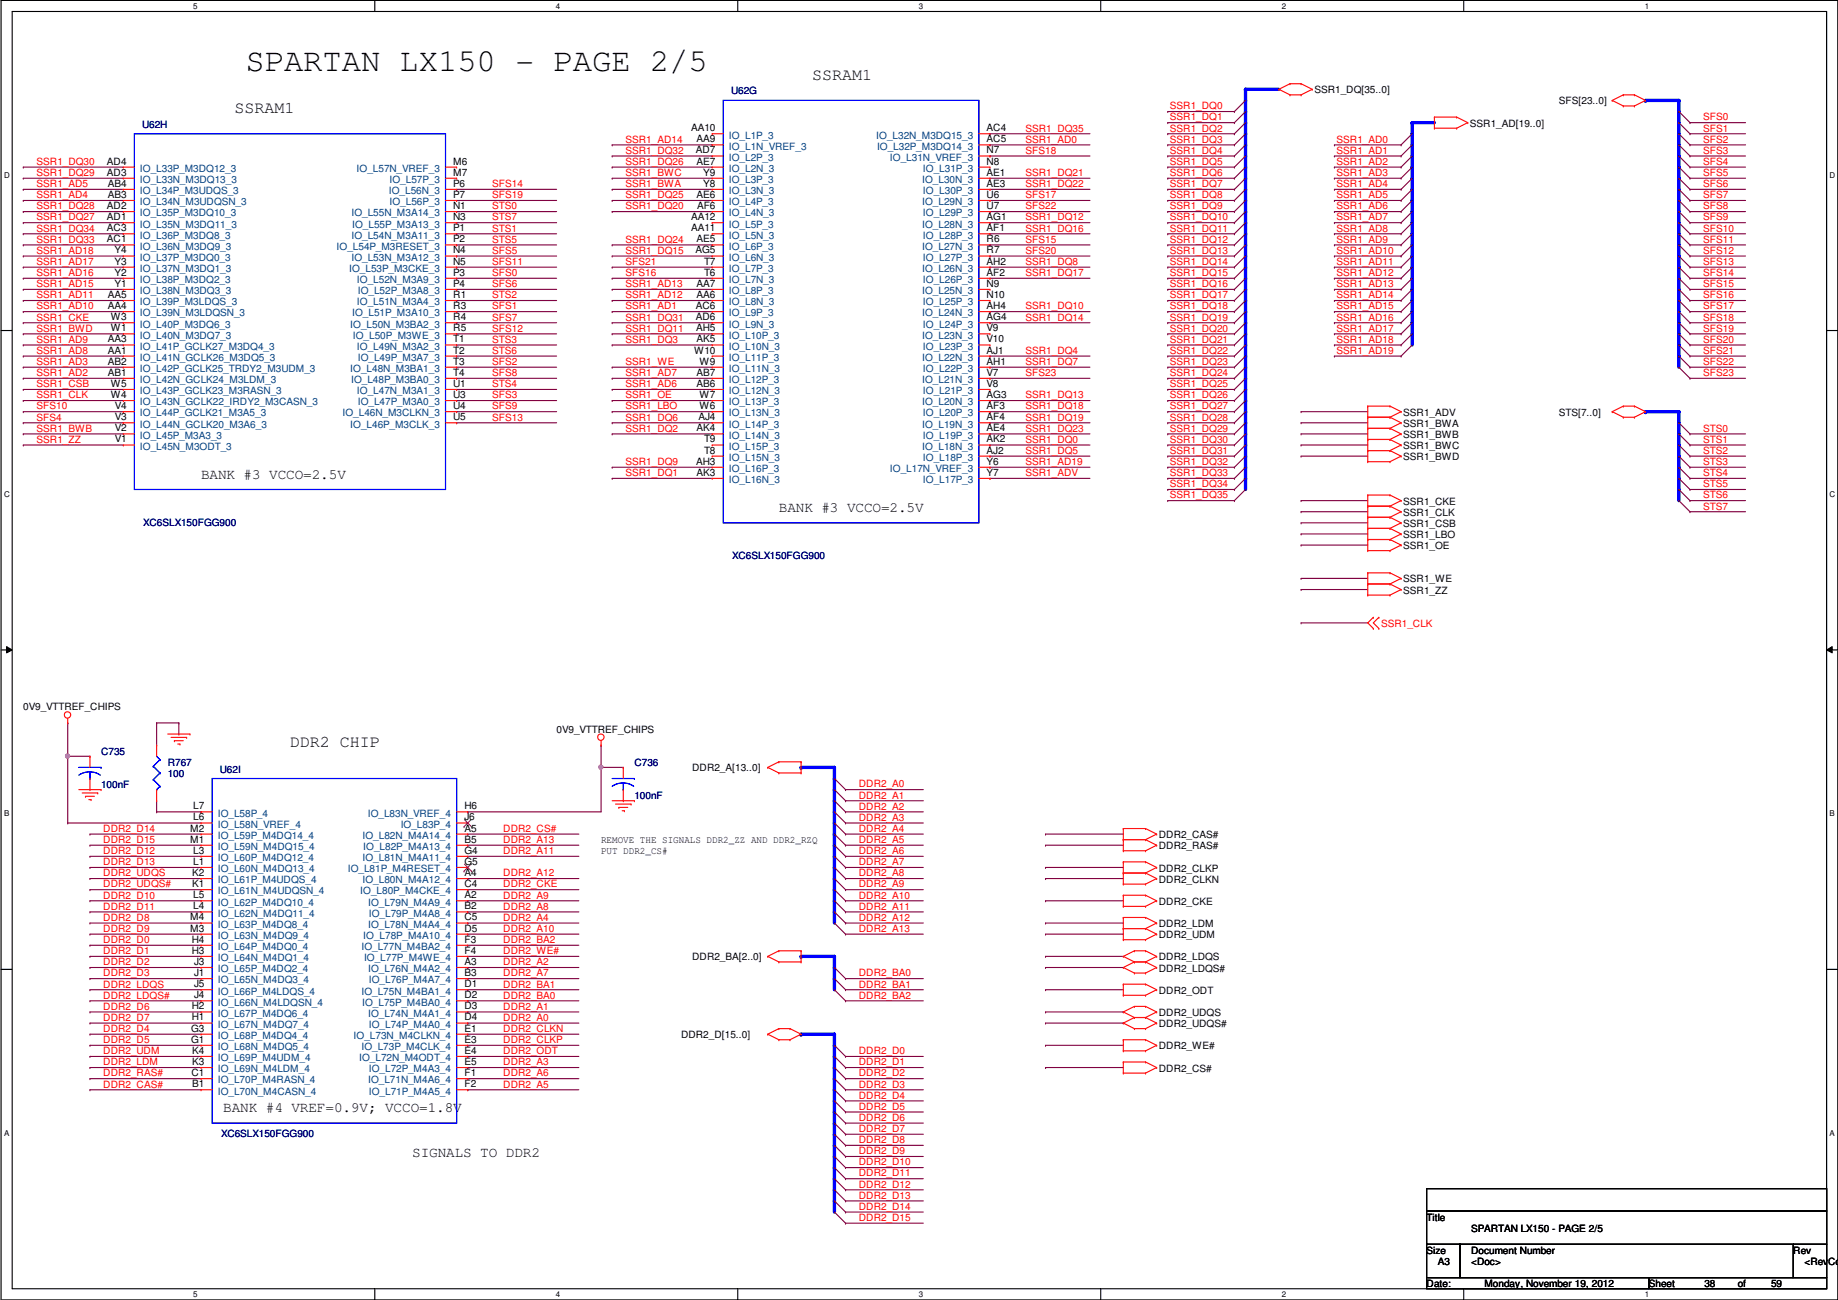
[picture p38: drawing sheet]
<svg xmlns="http://www.w3.org/2000/svg" width="420mm" height="297mm" viewBox="0 0 420 297" stroke-linecap="round" stroke-linejoin="round" font-family="sans-serif">
<defs><g id="words">
<text font-size="7.4" x="56.1" y="16.3">SPARTAN LX150 - PAGE 2/5</text>
<g font-size="3.8">
<text x="185.7" y="18.3">SSRAM1</text>
<text x="53.6" y="25.9">SSRAM1</text>
<text x="66.3" y="170.7">DDR2 CHIP</text>
</g>
<g font-size="3.3">
<text x="46" y="109.4">BANK #3 VCCO=2.5V</text>
<text x="178" y="117">BANK #3 VCCO=2.5V</text>
<text x="51" y="254.2">BANK #4 VREF=0.9V; VCCO=1.8V</text>
<text x="94.2" y="264.3">SIGNALS TO DDR2</text>
</g>
<g font-size="2.3" fill="#000080">
<text x="167.1" y="21.6">U62G</text>
<text x="32.5" y="29.2">U62H</text>
<text x="32.8" y="120.1">XC6SLX150FGG900</text>
<text x="167.4" y="127.8">XC6SLX150FGG900</text>
<text x="23.1" y="172.5">C735</text>
<text x="38.3" y="175">R767</text>
<text x="38.3" y="177.5">100</text>
<text x="50.3" y="176.5">U62I</text>
<text x="145" y="175">C736</text>
<text x="23.1" y="180.1">100nF</text>
<text x="145" y="182.6">100nF</text>
<text x="50.5" y="259.8">XC6SLX150FGG900</text>
</g>
<g font-size="2.3">
<text x="300.5" y="21.3">SSR1_DQ[35..0]</text>
<text x="356.4" y="23.9">SFS[23..0]</text>
<text x="158" y="30">AA10</text>
<text x="225.5" y="30">AC4</text>
<text x="336" y="29">SSR1_AD[19..0]</text>
<text x="159.1" y="35.1">AD7</text>
<text x="159.2" y="32.5">AA9</text>
<text x="225.5" y="35.1">N7</text>
<text x="225.5" y="32.5">AC5</text>
<text x="24.5" y="37.6">AD4</text>
<text x="24.5" y="40.1">AD3</text>
<text x="103.6" y="37.6">M6</text>
<text x="103.6" y="40.1">M7</text>
<text x="159.2" y="37.6">AE7</text>
<text x="160.8" y="40.1">Y9</text>
<text x="225.5" y="40.1">AE1</text>
<text x="225.5" y="37.6">N8</text>
<text x="24.5" y="47.8">AD2</text>
<text x="24.6" y="42.7">AB4</text>
<text x="24.6" y="45.2">AB3</text>
<text x="103.6" y="47.8">N1</text>
<text x="103.6" y="42.7">P6</text>
<text x="103.6" y="45.2">P7</text>
<text x="159.2" y="45.2">AE6</text>
<text x="159.3" y="47.8">AF6</text>
<text x="160.8" y="42.7">Y8</text>
<text x="225.5" y="45.2">U6</text>
<text x="225.5" y="47.8">U7</text>
<text x="225.5" y="42.7">AE3</text>
<text x="24.5" y="52.8">AC3</text>
<text x="24.5" y="50.3">AD1</text>
<text x="103.6" y="52.8">P1</text>
<text x="103.6" y="50.3">N3</text>
<text x="158" y="50.3">AA12</text>
<text x="158" y="52.8">AA11</text>
<text x="225.5" y="50.3">AG1</text>
<text x="225.5" y="52.8">AF1</text>
<text x="24.5" y="55.4">AC1</text>
<text x="26.2" y="57.9">Y4</text>
<text x="103.6" y="57.9">N4</text>
<text x="103.6" y="55.4">P2</text>
<text x="159" y="57.9">AG5</text>
<text x="159.2" y="55.4">AE5</text>
<text x="225.5" y="55.4">R6</text>
<text x="225.5" y="57.9">R7</text>
<text x="26.2" y="63">Y2</text>
<text x="26.2" y="60.5">Y3</text>
<text x="26.2" y="65.5">Y1</text>
<text x="103.6" y="63">P3</text>
<text x="103.6" y="65.5">P4</text>
<text x="103.6" y="60.5">N5</text>
<text x="159.2" y="65.5">AA7</text>
<text x="160.9" y="60.5">T7</text>
<text x="160.9" y="63">T6</text>
<text x="225.5" y="65.5">N9</text>
<text x="225.5" y="60.5">AH2</text>
<text x="225.5" y="63">AF2</text>
<text x="24.6" y="68.1">AA5</text>
<text x="24.6" y="70.6">AA4</text>
<text x="103.6" y="68.1">R1</text>
<text x="103.6" y="70.6">R3</text>
<text x="159.1" y="70.6">AC6</text>
<text x="159.2" y="68.1">AA6</text>
<text x="225.5" y="70.6">AH4</text>
<text x="225.5" y="68.1">N10</text>
<text x="25.3" y="73.2">W3</text>
<text x="25.3" y="75.7">W1</text>
<text x="103.6" y="73.2">R4</text>
<text x="103.6" y="75.7">R5</text>
<text x="159.1" y="73.2">AD6</text>
<text x="159.2" y="75.7">AH5</text>
<text x="225.5" y="75.7">V9</text>
<text x="225.5" y="73.2">AG4</text>
<text x="24.6" y="78.2">AA3</text>
<text x="24.6" y="83.3">AB2</text>
<text x="24.6" y="80.8">AA1</text>
<text x="103.6" y="78.2">T1</text>
<text x="103.6" y="83.3">T3</text>
<text x="103.6" y="80.8">T2</text>
<text x="158.7" y="80.8">W10</text>
<text x="159.2" y="78.2">AK5</text>
<text x="159.9" y="83.3">W9</text>
<text x="225.5" y="80.8">AJ1</text>
<text x="225.5" y="83.3">AH1</text>
<text x="225.5" y="78.2">V10</text>
<text x="24.6" y="85.9">AB1</text>
<text x="25.3" y="88.4">W5</text>
<text x="103.6" y="85.9">T4</text>
<text x="103.6" y="88.4">U1</text>
<text x="159.2" y="85.9">AB7</text>
<text x="159.2" y="88.4">AB6</text>
<text x="225.5" y="85.9">V7</text>
<text x="225.5" y="88.4">V8</text>
<text x="25.3" y="90.9">W4</text>
<text x="26.2" y="93.5">V4</text>
<text x="103.6" y="90.9">U3</text>
<text x="103.6" y="93.5">U4</text>
<text x="159.9" y="90.9">W7</text>
<text x="159.9" y="93.5">W6</text>
<text x="225.5" y="90.9">AG3</text>
<text x="225.5" y="93.5">AF3</text>
<text x="320.8" y="95">SSR1_ADV</text>
<text x="356.4" y="95">STS[7..0]</text>
<text x="26.2" y="98.6">V2</text>
<text x="26.2" y="96">V3</text>
<text x="26.2" y="101.1">V1</text>
<text x="103.6" y="96">U5</text>
<text x="159.2" y="98.6">AK4</text>
<text x="159.7" y="96">AJ4</text>
<text x="160.9" y="101.1">T9</text>
<text x="225.5" y="101.1">AK2</text>
<text x="225.5" y="96">AF4</text>
<text x="225.5" y="98.6">AE4</text>
<text x="320.8" y="97.5">SSR1_BWA</text>
<text x="320.8" y="100.1">SSR1_BWB</text>
<text x="159.2" y="106.2">AH3</text>
<text x="160.9" y="103.6">T8</text>
<text x="225.5" y="106.2">Y6</text>
<text x="225.5" y="103.6">AJ2</text>
<text x="320.8" y="105.2">SSR1_BWD</text>
<text x="320.8" y="102.6">SSR1_BWC</text>
<text x="159.2" y="108.7">AK3</text>
<text x="225.5" y="108.7">Y7</text>
<text x="320.8" y="115.3">SSR1_CKE</text>
<text x="320.8" y="117.9">SSR1_CLK</text>
<text x="320.8" y="120.4">SSR1_CSB</text>
<text x="320.8" y="122.9">SSR1_LBO</text>
<text x="320.8" y="125.5">SSR1_OE</text>
<text x="320.8" y="133.1">SSR1_WE</text>
<text x="320.8" y="135.6">SSR1_ZZ</text>
<text x="5.3" y="162.3">0V9_VTTREF_CHIPS</text>
<text x="127.2" y="167.4">0V9_VTTREF_CHIPS</text>
<text x="158.2" y="176.3">DDR2_A[13..0]</text>
<text x="44.2" y="184.9">L7</text>
<text x="106.2" y="184.9">H6</text>
<text x="43.5" y="190">M2</text>
<text x="44.2" y="187.5">L6</text>
<text x="106.2" y="190">A5</text>
<text x="106.2" y="187.5">J6</text>
<text x="264.9" y="191.5">DDR2_CAS#</text>
<text x="43.5" y="192.5">M1</text>
<text x="44.2" y="195.1">L3</text>
<text x="44.2" y="197.6">L1</text>
<text x="106.2" y="195.1">G4</text>
<text x="106.2" y="197.6">G5</text>
<text x="106.2" y="192.5">B5</text>
<text x="137.4" y="195.1">PUT DDR2_CS#</text>
<text x="137.4" y="192.5">REMOVE THE SIGNALS DDR2_ZZ AND DDR2_RZQ</text>
<text x="264.9" y="194.1">DDR2_RAS#</text>
<text x="43.9" y="200.2">K2</text>
<text x="43.9" y="202.7">K1</text>
<text x="106.2" y="200.2">A4</text>
<text x="106.2" y="202.7">C4</text>
<text x="264.9" y="199.1">DDR2_CLKP</text>
<text x="264.9" y="201.7">DDR2_CLKN</text>
<text x="44.2" y="205.2">L5</text>
<text x="44.2" y="207.8">L4</text>
<text x="106.2" y="205.2">A2</text>
<text x="106.2" y="207.8">B2</text>
<text x="264.9" y="206.8">DDR2_CKE</text>
<text x="43.5" y="210.3">M4</text>
<text x="43.5" y="212.9">M3</text>
<text x="43.8" y="215.4">H4</text>
<text x="106.2" y="215.4">F3</text>
<text x="106.2" y="210.3">C5</text>
<text x="106.2" y="212.9">D5</text>
<text x="264.9" y="211.8">DDR2_LDM</text>
<text x="264.9" y="214.4">DDR2_UDM</text>
<text x="43.8" y="217.9">H3</text>
<text x="44.4" y="220.5">J3</text>
<text x="106.2" y="220.5">A3</text>
<text x="106.2" y="217.9">F4</text>
<text x="158.2" y="219.5">DDR2_BA[2..0]</text>
<text x="264.9" y="219.5">DDR2_LDQS</text>
<text x="264.9" y="222">DDR2_LDQS#</text>
<text x="44.4" y="225.6">J5</text>
<text x="44.4" y="223">J1</text>
<text x="106.2" y="225.6">D1</text>
<text x="106.2" y="223">B3</text>
<text x="264.9" y="227.1">DDR2_ODT</text>
<text x="43.8" y="230.6">H2</text>
<text x="43.8" y="233.2">H1</text>
<text x="44.4" y="228.1">J4</text>
<text x="106.2" y="230.6">D3</text>
<text x="106.2" y="233.2">D4</text>
<text x="106.2" y="228.1">D2</text>
<text x="264.9" y="232.2">DDR2_UDQS</text>
<text x="43.7" y="235.7">G3</text>
<text x="43.7" y="238.3">G1</text>
<text x="106.2" y="238.3">E3</text>
<text x="106.2" y="235.7">E1</text>
<text x="155.7" y="237.2">DDR2_D[15..0]</text>
<text x="264.9" y="239.8">DDR2_WE#</text>
<text x="264.9" y="234.7">DDR2_UDQS#</text>
<text x="43.8" y="245.9">C1</text>
<text x="43.9" y="240.8">K4</text>
<text x="43.9" y="243.3">K3</text>
<text x="106.2" y="243.3">E5</text>
<text x="106.2" y="245.9">F1</text>
<text x="106.2" y="240.8">E4</text>
<text x="264.9" y="244.9">DDR2_CS#</text>
<text x="43.9" y="248.4">B1</text>
<text x="106.2" y="248.4">F2</text>
<text x="326.1" y="278.9">Title</text>
<text x="336.3" y="281.4">SPARTAN LX150 - PAGE 2/5</text>
<text x="326.1" y="286.5">Size</text>
<text x="336.3" y="286.5">Document Number</text>
<text x="409.9" y="286.5">Rev</text>
<text x="328.7" y="289.1">A3</text>
<text x="336.3" y="289.1">&lt;Doc&gt;</text>
<text x="412.5" y="289.1">&lt;RevCod</text>
<text x="326.1" y="294.1">Date:</text>
<text x="339.3" y="294.1">Monday, November 19, 2012</text>
<text x="376.9" y="294.1">Sheet</text>
<text x="389.6" y="294.1">38</text>
<text x="397.2" y="294.1">of</text>
<text x="404.9" y="294.1">59</text>
</g>
<g font-size="2.3" fill="#f00">
<text x="267.5" y="25">SSR1_DQ0</text>
<text x="267.5" y="27.5">SSR1_DQ1</text>
<text x="389.4" y="27.5">SFS0</text>
<text x="143" y="32.6">SSR1_AD14</text>
<text x="143" y="35.1">SSR1_DQ32</text>
<text x="234.4" y="30.1">SSR1_DQ35</text>
<text x="234.4" y="35.1">SFS18</text>
<text x="234.4" y="32.6">SSR1_AD0</text>
<text x="267.5" y="30.1">SSR1_DQ2</text>
<text x="267.5" y="32.6">SSR1_DQ3</text>
<text x="267.5" y="35.1">SSR1_DQ4</text>
<text x="305.6" y="32.6">SSR1_AD0</text>
<text x="305.6" y="35.1">SSR1_AD1</text>
<text x="389.4" y="30.1">SFS1</text>
<text x="389.4" y="32.6">SFS2</text>
<text x="389.4" y="35.1">SFS3</text>
<text x="8.4" y="37.7">SSR1_DQ30</text>
<text x="8.4" y="40.2">SSR1_DQ29</text>
<text x="143" y="37.7">SSR1_DQ26</text>
<text x="143" y="40.2">SSR1_BWC</text>
<text x="234.4" y="40.2">SSR1_DQ21</text>
<text x="267.5" y="37.7">SSR1_DQ5</text>
<text x="267.5" y="40.2">SSR1_DQ6</text>
<text x="305.6" y="37.7">SSR1_AD2</text>
<text x="305.6" y="40.2">SSR1_AD3</text>
<text x="389.4" y="37.7">SFS4</text>
<text x="389.4" y="40.2">SFS5</text>
<text x="8.4" y="42.8">SSR1_AD5</text>
<text x="8.4" y="45.3">SSR1_AD4</text>
<text x="8.4" y="47.8">SSR1_DQ28</text>
<text x="112.5" y="42.8">SFS14</text>
<text x="112.5" y="45.3">SFS19</text>
<text x="112.5" y="47.8">STS0</text>
<text x="143" y="45.3">SSR1_DQ25</text>
<text x="143" y="47.8">SSR1_DQ20</text>
<text x="143" y="42.8">SSR1_BWA</text>
<text x="234.4" y="42.8">SSR1_DQ22</text>
<text x="234.4" y="47.8">SFS22</text>
<text x="234.4" y="45.3">SFS17</text>
<text x="267.5" y="42.8">SSR1_DQ7</text>
<text x="267.5" y="45.3">SSR1_DQ8</text>
<text x="267.5" y="47.8">SSR1_DQ9</text>
<text x="305.6" y="42.8">SSR1_AD4</text>
<text x="305.6" y="45.3">SSR1_AD5</text>
<text x="305.6" y="47.8">SSR1_AD6</text>
<text x="389.4" y="42.8">SFS6</text>
<text x="389.4" y="45.3">SFS7</text>
<text x="389.4" y="47.8">SFS8</text>
<text x="8.4" y="50.4">SSR1_DQ27</text>
<text x="8.4" y="52.9">SSR1_DQ34</text>
<text x="112.5" y="50.4">STS7</text>
<text x="112.5" y="52.9">STS1</text>
<text x="234.4" y="50.4">SSR1_DQ12</text>
<text x="234.4" y="52.9">SSR1_DQ16</text>
<text x="267.5" y="50.4">SSR1_DQ10</text>
<text x="267.5" y="52.9">SSR1_DQ11</text>
<text x="305.6" y="50.4">SSR1_AD7</text>
<text x="305.6" y="52.9">SSR1_AD8</text>
<text x="389.4" y="50.4">SFS9</text>
<text x="389.4" y="52.9">SFS10</text>
<text x="8.4" y="55.5">SSR1_DQ33</text>
<text x="8.4" y="58">SSR1_AD18</text>
<text x="112.5" y="55.5">STS5</text>
<text x="112.5" y="58">SFS5</text>
<text x="143" y="55.5">SSR1_DQ24</text>
<text x="143" y="58">SSR1_DQ15</text>
<text x="234.4" y="55.5">SFS15</text>
<text x="234.4" y="58">SFS20</text>
<text x="267.5" y="55.5">SSR1_DQ12</text>
<text x="267.5" y="58">SSR1_DQ13</text>
<text x="305.6" y="55.5">SSR1_AD9</text>
<text x="305.6" y="58">SSR1_AD10</text>
<text x="389.4" y="55.5">SFS11</text>
<text x="389.4" y="58">SFS12</text>
<text x="8.4" y="60.5">SSR1_AD17</text>
<text x="8.4" y="63.1">SSR1_AD16</text>
<text x="8.4" y="65.6">SSR1_AD15</text>
<text x="112.5" y="60.5">SFS11</text>
<text x="112.5" y="65.6">SFS6</text>
<text x="112.5" y="63.1">SFS0</text>
<text x="143" y="60.5">SFS21</text>
<text x="143" y="63.1">SFS16</text>
<text x="143" y="65.6">SSR1_AD13</text>
<text x="234.4" y="63.1">SSR1_DQ17</text>
<text x="234.4" y="60.5">SSR1_DQ8</text>
<text x="267.5" y="60.5">SSR1_DQ14</text>
<text x="267.5" y="63.1">SSR1_DQ15</text>
<text x="267.5" y="65.6">SSR1_DQ16</text>
<text x="305.6" y="60.5">SSR1_AD11</text>
<text x="305.6" y="63.1">SSR1_AD12</text>
<text x="305.6" y="65.6">SSR1_AD13</text>
<text x="389.4" y="60.5">SFS13</text>
<text x="389.4" y="63.1">SFS14</text>
<text x="389.4" y="65.6">SFS15</text>
<text x="8.4" y="68.2">SSR1_AD11</text>
<text x="8.4" y="70.7">SSR1_AD10</text>
<text x="112.5" y="68.2">STS2</text>
<text x="112.5" y="70.7">SFS1</text>
<text x="143" y="68.2">SSR1_AD12</text>
<text x="143" y="70.7">SSR1_AD1</text>
<text x="234.4" y="70.7">SSR1_DQ10</text>
<text x="267.5" y="70.7">SSR1_DQ18</text>
<text x="267.5" y="68.2">SSR1_DQ17</text>
<text x="305.6" y="68.2">SSR1_AD14</text>
<text x="305.6" y="70.7">SSR1_AD15</text>
<text x="389.4" y="68.2">SFS16</text>
<text x="389.4" y="70.7">SFS17</text>
<text x="8.4" y="75.8">SSR1_BWD</text>
<text x="8.4" y="73.2">SSR1_CKE</text>
<text x="112.5" y="73.2">SFS7</text>
<text x="112.5" y="75.8">SFS12</text>
<text x="143" y="73.2">SSR1_DQ31</text>
<text x="143" y="75.8">SSR1_DQ11</text>
<text x="234.4" y="73.2">SSR1_DQ14</text>
<text x="267.5" y="73.2">SSR1_DQ19</text>
<text x="267.5" y="75.8">SSR1_DQ20</text>
<text x="305.6" y="73.2">SSR1_AD16</text>
<text x="305.6" y="75.8">SSR1_AD17</text>
<text x="389.4" y="73.2">SFS18</text>
<text x="389.4" y="75.8">SFS19</text>
<text x="8.4" y="78.3">SSR1_AD9</text>
<text x="8.4" y="80.9">SSR1_AD8</text>
<text x="8.4" y="83.4">SSR1_AD3</text>
<text x="112.5" y="78.3">STS3</text>
<text x="112.5" y="80.9">STS6</text>
<text x="112.5" y="83.4">SFS2</text>
<text x="143" y="78.3">SSR1_DQ3</text>
<text x="143" y="83.4">SSR1_WE</text>
<text x="234.4" y="80.9">SSR1_DQ4</text>
<text x="234.4" y="83.4">SSR1_DQ7</text>
<text x="267.5" y="78.3">SSR1_DQ21</text>
<text x="267.5" y="80.9">SSR1_DQ22</text>
<text x="267.5" y="83.4">SSR1_DQ23</text>
<text x="305.6" y="78.3">SSR1_AD18</text>
<text x="305.6" y="80.9">SSR1_AD19</text>
<text x="389.4" y="78.3">SFS20</text>
<text x="389.4" y="80.9">SFS21</text>
<text x="389.4" y="83.4">SFS22</text>
<text x="8.4" y="85.9">SSR1_AD2</text>
<text x="8.4" y="88.5">SSR1_CSB</text>
<text x="112.5" y="85.9">SFS8</text>
<text x="112.5" y="88.5">STS4</text>
<text x="143" y="88.5">SSR1_AD6</text>
<text x="143" y="85.9">SSR1_AD7</text>
<text x="234.4" y="85.9">SFS23</text>
<text x="267.5" y="88.5">SSR1_DQ25</text>
<text x="267.5" y="85.9">SSR1_DQ24</text>
<text x="389.4" y="85.9">SFS23</text>
<text x="8.4" y="93.6">SFS10</text>
<text x="8.4" y="91">SSR1_CLK</text>
<text x="112.5" y="91">SFS3</text>
<text x="112.5" y="93.6">SFS9</text>
<text x="143" y="93.6">SSR1_LBO</text>
<text x="143" y="91">SSR1_OE</text>
<text x="234.4" y="93.6">SSR1_DQ18</text>
<text x="234.4" y="91">SSR1_DQ13</text>
<text x="267.5" y="91">SSR1_DQ26</text>
<text x="267.5" y="93.6">SSR1_DQ27</text>
<text x="8.4" y="96.1">SFS4</text>
<text x="8.4" y="98.6">SSR1_BWB</text>
<text x="8.4" y="101.2">SSR1_ZZ</text>
<text x="112.5" y="96.1">SFS13</text>
<text x="143" y="98.6">SSR1_DQ2</text>
<text x="143" y="96.1">SSR1_DQ6</text>
<text x="234.4" y="96.1">SSR1_DQ19</text>
<text x="234.4" y="98.6">SSR1_DQ23</text>
<text x="234.4" y="101.2">SSR1_DQ0</text>
<text x="267.5" y="98.6">SSR1_DQ29</text>
<text x="267.5" y="96.1">SSR1_DQ28</text>
<text x="267.5" y="101.2">SSR1_DQ30</text>
<text x="389.4" y="98.6">STS0</text>
<text x="389.4" y="101.2">STS1</text>
<text x="143" y="106.3">SSR1_DQ9</text>
<text x="234.4" y="103.7">SSR1_DQ5</text>
<text x="234.4" y="106.3">SSR1_AD19</text>
<text x="267.5" y="103.7">SSR1_DQ31</text>
<text x="267.5" y="106.3">SSR1_DQ32</text>
<text x="389.4" y="103.7">STS2</text>
<text x="389.4" y="106.3">STS3</text>
<text x="143" y="108.8">SSR1_DQ1</text>
<text x="234.4" y="108.8">SSR1_ADV</text>
<text x="267.5" y="108.8">SSR1_DQ33</text>
<text x="267.5" y="111.3">SSR1_DQ34</text>
<text x="267.5" y="113.9">SSR1_DQ35</text>
<text x="389.4" y="108.8">STS4</text>
<text x="389.4" y="111.3">STS5</text>
<text x="389.4" y="113.9">STS6</text>
<text x="389.4" y="116.4">STS7</text>
<text x="315.7" y="143.3">SSR1_CLK</text>
<text x="196.3" y="179.9">DDR2_A0</text>
<text x="196.3" y="182.5">DDR2_A1</text>
<text x="196.3" y="185">DDR2_A2</text>
<text x="23.6" y="190.1">DDR2_D14</text>
<text x="115.1" y="190.1">DDR2_CS#</text>
<text x="196.3" y="187.5">DDR2_A3</text>
<text x="196.3" y="190.1">DDR2_A4</text>
<text x="23.6" y="195.2">DDR2_D12</text>
<text x="23.6" y="192.6">DDR2_D15</text>
<text x="23.6" y="197.7">DDR2_D13</text>
<text x="115.1" y="192.6">DDR2_A13</text>
<text x="115.1" y="195.2">DDR2_A11</text>
<text x="196.3" y="192.6">DDR2_A5</text>
<text x="196.3" y="195.2">DDR2_A6</text>
<text x="196.3" y="197.7">DDR2_A7</text>
<text x="23.6" y="200.2">DDR2_UDQS</text>
<text x="23.6" y="202.8">DDR2_UDQS#</text>
<text x="115.1" y="200.2">DDR2_A12</text>
<text x="115.1" y="202.8">DDR2_CKE</text>
<text x="196.3" y="200.2">DDR2_A8</text>
<text x="196.3" y="202.8">DDR2_A9</text>
<text x="23.6" y="205.3">DDR2_D10</text>
<text x="23.6" y="207.9">DDR2_D11</text>
<text x="115.1" y="205.3">DDR2_A9</text>
<text x="115.1" y="207.9">DDR2_A8</text>
<text x="196.3" y="205.3">DDR2_A10</text>
<text x="196.3" y="207.9">DDR2_A11</text>
<text x="23.6" y="210.4">DDR2_D8</text>
<text x="23.6" y="212.9">DDR2_D9</text>
<text x="23.6" y="215.5">DDR2_D0</text>
<text x="115.1" y="215.5">DDR2_BA2</text>
<text x="115.1" y="212.9">DDR2_A10</text>
<text x="115.1" y="210.4">DDR2_A4</text>
<text x="196.3" y="210.4">DDR2_A12</text>
<text x="196.3" y="212.9">DDR2_A13</text>
<text x="23.6" y="218">DDR2_D1</text>
<text x="23.6" y="220.6">DDR2_D2</text>
<text x="115.1" y="218">DDR2_WE#</text>
<text x="115.1" y="220.6">DDR2_A2</text>
<text x="23.6" y="223.1">DDR2_D3</text>
<text x="23.6" y="225.6">DDR2_LDQS</text>
<text x="115.1" y="225.6">DDR2_BA1</text>
<text x="115.1" y="223.1">DDR2_A7</text>
<text x="196.3" y="223.1">DDR2_BA0</text>
<text x="196.3" y="225.6">DDR2_BA1</text>
<text x="23.6" y="233.3">DDR2_D7</text>
<text x="23.6" y="230.7">DDR2_D6</text>
<text x="23.6" y="228.2">DDR2_LDQS#</text>
<text x="115.1" y="233.3">DDR2_A0</text>
<text x="115.1" y="230.7">DDR2_A1</text>
<text x="115.1" y="228.2">DDR2_BA0</text>
<text x="196.3" y="228.2">DDR2_BA2</text>
<text x="23.6" y="238.3">DDR2_D5</text>
<text x="23.6" y="235.8">DDR2_D4</text>
<text x="115.1" y="235.8">DDR2_CLKN</text>
<text x="115.1" y="238.3">DDR2_CLKP</text>
<text x="23.6" y="246">DDR2_RAS#</text>
<text x="23.6" y="243.4">DDR2_LDM</text>
<text x="23.6" y="240.9">DDR2_UDM</text>
<text x="115.1" y="243.4">DDR2_A3</text>
<text x="115.1" y="246">DDR2_A6</text>
<text x="115.1" y="240.9">DDR2_ODT</text>
<text x="196.3" y="240.9">DDR2_D0</text>
<text x="196.3" y="243.4">DDR2_D1</text>
<text x="196.3" y="246">DDR2_D2</text>
<text x="23.6" y="248.5">DDR2_CAS#</text>
<text x="115.1" y="248.5">DDR2_A5</text>
<text x="196.3" y="248.5">DDR2_D3</text>
<text x="196.3" y="251">DDR2_D4</text>
<text x="196.3" y="253.6">DDR2_D5</text>
<text x="196.3" y="256.1">DDR2_D6</text>
<text x="196.3" y="258.7">DDR2_D7</text>
<text x="196.3" y="261.2">DDR2_D8</text>
<text x="196.3" y="263.7">DDR2_D9</text>
<text x="196.3" y="266.3">DDR2_D10</text>
<text x="196.3" y="268.8">DDR2_D11</text>
<text x="196.3" y="271.4">DDR2_D12</text>
<text x="196.3" y="273.9">DDR2_D13</text>
<text x="196.3" y="276.4">DDR2_D14</text>
<text x="196.3" y="279">DDR2_D15</text>
</g>
<g font-size="2.3" fill="#004080">
<text x="166.6" y="31.7">IO_L1P_3</text>
<text x="166.6" y="34.2">IO_L1N_VREF_3</text>
<text x="200.3" y="31.7">IO_L32N_M3DQ15_3</text>
<text x="200.5" y="34.2">IO_L32P_M3DQ14_3</text>
<text x="32" y="39.3">IO_L33P_M3DQ12_3</text>
<text x="32" y="41.8">IO_L33N_M3DQ13_3</text>
<text x="81.5" y="39.3">IO_L57N_VREF_3</text>
<text x="89.1" y="41.8">IO_L57P_3</text>
<text x="166.6" y="36.7">IO_L2P_3</text>
<text x="166.6" y="41.8">IO_L3P_3</text>
<text x="166.6" y="39.3">IO_L2N_3</text>
<text x="203.4" y="36.7">IO_L31N_VREF_3</text>
<text x="210.8" y="41.8">IO_L30N_3</text>
<text x="211" y="39.3">IO_L31P_3</text>
<text x="32" y="44.4">IO_L34P_M3UDQS_3</text>
<text x="32" y="46.9">IO_L34N_M3UDQSN_3</text>
<text x="88.9" y="44.4">IO_L56N_3</text>
<text x="89.1" y="46.9">IO_L56P_3</text>
<text x="166.6" y="46.9">IO_L4P_3</text>
<text x="166.6" y="44.4">IO_L3N_3</text>
<text x="210.8" y="46.9">IO_L29N_3</text>
<text x="211" y="44.4">IO_L30P_3</text>
<text x="32" y="49.4">IO_L35P_M3DQ10_3</text>
<text x="32" y="52">IO_L35N_M3DQ11_3</text>
<text x="80.3" y="49.4">IO_L55N_M3A14_3</text>
<text x="80.5" y="52">IO_L55P_M3A13_3</text>
<text x="166.6" y="52">IO_L5P_3</text>
<text x="166.6" y="49.4">IO_L4N_3</text>
<text x="210.8" y="52">IO_L28N_3</text>
<text x="211" y="49.4">IO_L29P_3</text>
<text x="32" y="54.5">IO_L36P_M3DQ8_3</text>
<text x="32" y="59.6">IO_L37P_M3DQ0_3</text>
<text x="32" y="57.1">IO_L36N_M3DQ9_3</text>
<text x="77" y="57.1">IO_L54P_M3RESET_3</text>
<text x="80.3" y="59.6">IO_L53N_M3A12_3</text>
<text x="80.3" y="54.5">IO_L54N_M3A11_3</text>
<text x="166.6" y="57.1">IO_L6P_3</text>
<text x="166.6" y="54.5">IO_L5N_3</text>
<text x="166.6" y="59.6">IO_L6N_3</text>
<text x="210.8" y="57.1">IO_L27N_3</text>
<text x="211" y="59.6">IO_L27P_3</text>
<text x="211" y="54.5">IO_L28P_3</text>
<text x="32" y="64.7">IO_L38P_M3DQ2_3</text>
<text x="32" y="62.1">IO_L37N_M3DQ1_3</text>
<text x="79.8" y="62.1">IO_L53P_M3CKE_3</text>
<text x="81.6" y="64.7">IO_L52N_M3A9_3</text>
<text x="166.6" y="62.1">IO_L7P_3</text>
<text x="166.6" y="64.7">IO_L7N_3</text>
<text x="210.8" y="62.1">IO_L26N_3</text>
<text x="211" y="64.7">IO_L26P_3</text>
<text x="32" y="69.8">IO_L39P_M3LDQS_3</text>
<text x="32" y="67.2">IO_L38N_M3DQ3_3</text>
<text x="81.6" y="69.8">IO_L51N_M3A4_3</text>
<text x="81.8" y="67.2">IO_L52P_M3A8_3</text>
<text x="166.6" y="67.2">IO_L8P_3</text>
<text x="166.6" y="69.8">IO_L8N_3</text>
<text x="210.8" y="67.2">IO_L25N_3</text>
<text x="211" y="69.8">IO_L25P_3</text>
<text x="32" y="74.8">IO_L40P_M3DQ6_3</text>
<text x="32" y="72.3">IO_L39N_M3LDQSN_3</text>
<text x="32" y="77.4">IO_L40N_M3DQ7_3</text>
<text x="80.1" y="74.8">IO_L50N_M3BA2_3</text>
<text x="80.5" y="72.3">IO_L51P_M3A10_3</text>
<text x="80.7" y="77.4">IO_L50P_M3WE_3</text>
<text x="166.6" y="72.3">IO_L9P_3</text>
<text x="166.6" y="77.4">IO_L10P_3</text>
<text x="166.6" y="74.8">IO_L9N_3</text>
<text x="210.8" y="77.4">IO_L23N_3</text>
<text x="210.8" y="72.3">IO_L24N_3</text>
<text x="211" y="74.8">IO_L24P_3</text>
<text x="32" y="79.9">IO_L41P_GCLK27_M3DQ4_3</text>
<text x="32" y="82.5">IO_L41N_GCLK26_M3DQ5_3</text>
<text x="81.6" y="79.9">IO_L49N_M3A2_3</text>
<text x="81.8" y="82.5">IO_L49P_M3A7_3</text>
<text x="166.6" y="82.5">IO_L11P_3</text>
<text x="166.6" y="79.9">IO_L10N_3</text>
<text x="210.8" y="82.5">IO_L22N_3</text>
<text x="211" y="79.9">IO_L23P_3</text>
<text x="32" y="85">IO_L42P_GCLK25_TRDY2_M3UDM_3</text>
<text x="32" y="87.5">IO_L42N_GCLK24_M3LDM_3</text>
<text x="80.1" y="85">IO_L48N_M3BA1_3</text>
<text x="80.3" y="87.5">IO_L48P_M3BA0_3</text>
<text x="166.6" y="87.5">IO_L12P_3</text>
<text x="166.6" y="85">IO_L11N_3</text>
<text x="210.8" y="87.5">IO_L21N_3</text>
<text x="211" y="85">IO_L22P_3</text>
<text x="32" y="90.1">IO_L43P_GCLK23_M3RASN_3</text>
<text x="32" y="95.2">IO_L44P_GCLK21_M3A5_3</text>
<text x="32" y="92.6">IO_L43N_GCLK22_IRDY2_M3CASN_3</text>
<text x="78.3" y="95.2">IO_L46N_M3CLKN_3</text>
<text x="81.6" y="90.1">IO_L47N_M3A1_3</text>
<text x="81.8" y="92.6">IO_L47P_M3A0_3</text>
<text x="166.6" y="92.6">IO_L13P_3</text>
<text x="166.6" y="90.1">IO_L12N_3</text>
<text x="166.6" y="95.2">IO_L13N_3</text>
<text x="210.8" y="92.6">IO_L20N_3</text>
<text x="211" y="95.2">IO_L20P_3</text>
<text x="211" y="90.1">IO_L21P_3</text>
<text x="32" y="100.2">IO_L45P_M3A3_3</text>
<text x="32" y="97.7">IO_L44N_GCLK20_M3A6_3</text>
<text x="80.1" y="97.7">IO_L46P_M3CLK_3</text>
<text x="166.6" y="97.7">IO_L14P_3</text>
<text x="166.6" y="100.2">IO_L14N_3</text>
<text x="210.8" y="97.7">IO_L19N_3</text>
<text x="211" y="100.2">IO_L19P_3</text>
<text x="32" y="102.8">IO_L45N_M3ODT_3</text>
<text x="166.6" y="102.8">IO_L15P_3</text>
<text x="166.6" y="107.9">IO_L16P_3</text>
<text x="166.6" y="105.3">IO_L15N_3</text>
<text x="203.4" y="107.9">IO_L17N_VREF_3</text>
<text x="210.8" y="102.8">IO_L18N_3</text>
<text x="211" y="105.3">IO_L18P_3</text>
<text x="166.6" y="110.4">IO_L16N_3</text>
<text x="211" y="110.4">IO_L17P_3</text>
<text x="49.8" y="186.6">IO_L58P_4</text>
<text x="49.8" y="191.7">IO_L59P_M4DQ14_4</text>
<text x="49.8" y="189.1">IO_L58N_VREF_4</text>
<text x="82.9" y="191.7">IO_L82N_M4A14_4</text>
<text x="84.1" y="186.6">IO_L83N_VREF_4</text>
<text x="91.6" y="189.1">IO_L83P_4</text>
<text x="49.8" y="196.8">IO_L60P_M4DQ12_4</text>
<text x="49.8" y="194.2">IO_L59N_M4DQ15_4</text>
<text x="82.9" y="196.8">IO_L81N_M4A11_4</text>
<text x="83" y="194.2">IO_L82P_M4A13_4</text>
<text x="49.8" y="201.8">IO_L61P_M4UDQS_4</text>
<text x="49.8" y="199.3">IO_L60N_M4DQ13_4</text>
<text x="79.5" y="199.3">IO_L81P_M4RESET_4</text>
<text x="82.9" y="201.8">IO_L80N_M4A12_4</text>
<text x="49.8" y="206.9">IO_L62P_M4DQ10_4</text>
<text x="49.8" y="204.4">IO_L61N_M4UDQSN_4</text>
<text x="49.8" y="209.5">IO_L62N_M4DQ11_4</text>
<text x="82.4" y="204.4">IO_L80P_M4CKE_4</text>
<text x="84.1" y="206.9">IO_L79N_M4A9_4</text>
<text x="84.3" y="209.5">IO_L79P_M4A8_4</text>
<text x="49.8" y="212">IO_L63P_M4DQ8_4</text>
<text x="49.8" y="214.5">IO_L63N_M4DQ9_4</text>
<text x="83" y="214.5">IO_L78P_M4A10_4</text>
<text x="84.1" y="212">IO_L78N_M4A4_4</text>
<text x="49.8" y="217.1">IO_L64P_M4DQ0_4</text>
<text x="49.8" y="219.6">IO_L64N_M4DQ1_4</text>
<text x="82.6" y="217.1">IO_L77N_M4BA2_4</text>
<text x="83.2" y="219.6">IO_L77P_M4WE_4</text>
<text x="49.8" y="222.2">IO_L65P_M4DQ2_4</text>
<text x="49.8" y="227.2">IO_L66P_M4LDQS_4</text>
<text x="49.8" y="224.7">IO_L65N_M4DQ3_4</text>
<text x="82.6" y="227.2">IO_L75N_M4BA1_4</text>
<text x="84.1" y="222.2">IO_L76N_M4A2_4</text>
<text x="84.3" y="224.7">IO_L76P_M4A7_4</text>
<text x="49.8" y="232.3">IO_L67P_M4DQ6_4</text>
<text x="49.8" y="229.8">IO_L66N_M4LDQSN_4</text>
<text x="82.8" y="229.8">IO_L75P_M4BA0_4</text>
<text x="84.1" y="232.3">IO_L74N_M4A1_4</text>
<text x="49.8" y="237.4">IO_L68P_M4DQ4_4</text>
<text x="49.8" y="234.9">IO_L67N_M4DQ7_4</text>
<text x="49.8" y="239.9">IO_L68N_M4DQ5_4</text>
<text x="80.8" y="237.4">IO_L73N_M4CLKN_4</text>
<text x="82.6" y="239.9">IO_L73P_M4CLK_4</text>
<text x="84.3" y="234.9">IO_L74P_M4A0_4</text>
<text x="49.8" y="242.5">IO_L69P_M4UDM_4</text>
<text x="49.8" y="245">IO_L69N_M4LDM_4</text>
<text x="82.1" y="242.5">IO_L72N_M4ODT_4</text>
<text x="84.3" y="245">IO_L72P_M4A3_4</text>
<text x="49.8" y="247.6">IO_L70P_M4RASN_4</text>
<text x="49.8" y="250.1">IO_L70N_M4CASN_4</text>
<text x="84.1" y="247.6">IO_L71N_M4A6_4</text>
<text x="84.3" y="250.1">IO_L71P_M4A5_4</text>
</g>
<g font-size="1.8">
<text x="44.2" y="1.9">5</text>
<text x="127.1" y="1.9">4</text>
<text x="210" y="1.9">3</text>
<text x="293" y="1.9">2</text>
<text x="376" y="1.9">1</text>
<text x=".9" y="40.6">D</text>
<text x="418.2" y="40.6">D</text>
<text x=".9" y="113.5">C</text>
<text x="418.2" y="113.5">C</text>
<text x=".9" y="186.5">B</text>
<text x="418.2" y="186.5">B</text>
<text x=".9" y="259.5">A</text>
<text x="418.2" y="259.5">A</text>
<text x="44.2" y="296.3">5</text>
<text x="127.1" y="296.3">4</text>
<text x="210" y="296.3">3</text>
<text x="293" y="296.3">2</text>
<text x="376" y="296.3">1</text>
</g>
</g></defs>
<path d="M.2 .1h419.9v296.9h-419.9zM2.8 2.6h414.8v291.9h-414.8z" fill="none" stroke="#000" stroke-width=".25"/>
<g fill="#fff">
<path d="M44.2 .3h1v2.1h-1z"/>
<path d="M44.2 294.7h1v2.1h-1z"/>
</g>
<path d="M85.7 .1v2.5M85.7 294.5v2.5" fill="none" stroke="#000" stroke-width=".25"/>
<g fill="#fff">
<path d="M127.1 .3h1v2.1h-1z"/>
<path d="M127.1 294.7h1v2.1h-1z"/>
</g>
<path d="M168.6 .1v2.5M168.6 294.5v2.5" fill="none" stroke="#000" stroke-width=".25"/>
<g fill="#fff">
<path d="M210 .3h1.1v2.1h-1.1z"/>
<path d="M210 294.7h1.1v2.1h-1.1z"/>
</g>
<path d="M251.6 .1v2.5M251.6 294.5v2.5" fill="none" stroke="#000" stroke-width=".25"/>
<g fill="#fff">
<path d="M293 .3h1v2.1h-1z"/>
<path d="M293 294.7h1v2.1h-1z"/>
</g>
<path d="M334.6 .1v2.5M334.6 294.5v2.5" fill="none" stroke="#000" stroke-width=".25"/>
<g fill="#fff">
<path d="M376 .3h1v2.1h-1z"/>
<path d="M376 294.7h1v2.1h-1z"/>
<path d="M.9 39h1.3v2.1h-1.3z"/>
<path d="M418.2 39h1.3v2.1h-1.3z"/>
<path d="M.9 111.9h1.3v2.1h-1.3z"/>
<path d="M418.2 111.9h1.3v2.1h-1.3z"/>
</g>
<path d="M.2 75.5h2.6M417.6 75.5h2.5" fill="none" stroke="#000" stroke-width=".25"/>
<g fill="#fff">
<path d="M.9 184.9h1.2v2h-1.2z"/>
<path d="M418.2 184.9h1.2v2h-1.2z"/>
</g>
<path d="M.2 148.5h2.6M417.6 148.5h2.5" fill="none" stroke="#000" stroke-width=".25"/>
<path d="M1.5 147.7l1.3 .8-1.3 .7zM417.6 148.5l1.2-.8v1.5z" fill="#000"/>
<path d="M1.5 147.7l1.3 .8-1.3 .7zM417.6 148.5l1.2-.8v1.5z" fill="none" stroke="#000" stroke-width=".23"/>
<g fill="#fff">
<path d="M.9 257.9h1.1v2h-1.1z"/>
<path d="M418.2 257.9h1.1v2h-1.1z"/>
</g>
<path d="M.2 221.5h2.6M417.6 221.5h2.5" fill="none" stroke="#000" stroke-width=".25"/>
<g fill="none" stroke="#800040" stroke-width=".25">
<path d="M5.3 38.2h.1M5.3 38.2h22.9M139.9 33.1h.1M139.9 35.6h.1M139.9 38.2h.1M139.9 38.2h22.9M139.9 33.1h22.9M139.9 35.6h22.9M226.3 30.6h.1M226.3 35.6h.1M226.3 33.1h.1M226.3 33.1h22.9"/>
<path d="M226.3 35.6h22.9M226.3 30.6h22.9M5.3 40.7h.1M5.3 43.3h.1M5.3 45.8h.1M5.3 48.3h.1M5.3 50.9h.1M5.3 53.4h.1M5.3 56h.1M5.3 58.5h.1M5.3 40.7h22.9M5.3 43.3h22.9"/>
<path d="M5.3 45.8h22.9M5.3 48.3h22.9M5.3 50.9h22.9M5.3 53.4h22.9M5.3 56h22.9M5.3 58.5h22.9M104.4 43.3h.1M104.4 45.8h.1M104.4 50.9h.1M104.4 53.4h.1M104.4 56h.1M104.4 58.5h.1"/>
<path d="M104.4 43.3h22.8M104.4 45.8h22.8M104.4 50.9h22.8M104.4 53.4h22.8M104.4 56h22.8M104.4 58.5h22.8M139.9 45.8h.1M139.9 48.3h.1M139.9 56h.1M139.9 58.5h.1M139.9 43.3h.1M139.9 40.7h.1"/>
<path d="M139.9 40.7h22.9M139.9 43.3h22.9M139.9 45.8h22.9M139.9 48.3h22.9M139.9 56h22.9M139.9 58.5h22.9M226.3 43.3h.1M226.3 40.7h.1M226.3 50.9h.1M226.3 48.3h.1M226.3 45.8h.1M226.3 56h.1"/>
<path d="M226.3 53.4h.1M226.3 58.5h.1M226.3 40.7h22.9M226.3 43.3h22.9M226.3 45.8h22.9M226.3 48.3h22.9M226.3 50.9h22.9M226.3 53.4h22.9M226.3 56h22.9M226.3 58.5h22.9M5.3 61h.1M5.3 63.6h.1"/>
<path d="M5.3 66.1h.1M5.3 68.7h.1M5.3 71.2h.1M5.3 76.3h.1M5.3 78.8h.1M5.3 73.7h.1M5.3 61h22.9M5.3 63.6h22.9M5.3 66.1h22.9M5.3 68.7h22.9M5.3 71.2h22.9M5.3 76.3h22.9"/>
<path d="M5.3 78.8h22.9M5.3 73.7h22.9M104.4 61h.1M104.4 66.1h.1M104.4 68.7h.1M104.4 71.2h.1M104.4 73.7h.1M104.4 76.3h.1M104.4 78.8h.1M104.4 61h22.8M104.4 66.1h22.8M104.4 68.7h22.8"/>
<path d="M104.4 71.2h22.8M104.4 76.3h22.8M104.4 78.8h22.8M104.4 73.7h22.8M139.9 61h.1M139.9 63.6h.1M139.9 66.1h.1M139.9 68.7h.1M139.9 73.7h.1M139.9 71.2h.1M139.9 78.8h.1M139.9 76.3h.1"/>
<path d="M139.9 61h22.9M139.9 63.6h22.9M139.9 66.1h22.9M139.9 68.7h22.9M139.9 71.2h22.9M139.9 76.3h22.9M139.9 78.8h22.9M139.9 73.7h22.9M226.3 63.6h.1M226.3 61h.1M226.3 73.7h.1M226.3 71.2h.1"/>
<path d="M226.3 61h22.9M226.3 63.6h22.9M226.3 71.2h22.9M226.3 73.7h22.9M305 73.7h.1M305 76.3h.1M305 78.8h.1M305 76.3h15.3M305 78.8h15.3M305 73.7h15.3M5.3 81.4h.1M5.3 83.9h.1"/>
<path d="M5.3 86.4h.1M5.3 94.1h.1M5.3 96.6h.1M5.3 99.1h.1M5.3 89h.1M5.3 91.5h.1M5.3 81.4h22.9M5.3 83.9h22.9M5.3 86.4h22.9M5.3 94.1h22.9M5.3 96.6h22.9M5.3 99.1h22.9"/>
<path d="M5.3 89h22.9M5.3 91.5h22.9M104.4 81.4h.1M104.4 83.9h.1M104.4 86.4h.1M104.4 89h.1M104.4 91.5h.1M104.4 94.1h.1M104.4 96.6h.1M104.4 81.4h22.8M104.4 83.9h22.8M104.4 86.4h22.8"/>
<path d="M104.4 94.1h22.8M104.4 96.6h22.8M104.4 89h22.8M104.4 91.5h22.8M139.9 89h.1M139.9 86.4h.1M139.9 99.1h.1M139.9 96.6h.1M139.9 94.1h.1M139.9 91.5h.1M139.9 83.9h.1M139.9 83.9h22.9"/>
<path d="M139.9 86.4h22.9M139.9 94.1h22.9M139.9 96.6h22.9M139.9 99.1h22.9M139.9 89h22.9M139.9 91.5h22.9M226.3 81.4h.1M226.3 94.1h.1M226.3 83.9h.1M226.3 86.4h.1M226.3 96.6h.1M226.3 99.1h.1"/>
<path d="M226.3 91.5h.1M226.3 81.4h22.9M226.3 83.9h22.9M226.3 86.4h22.9M226.3 94.1h22.9M226.3 96.6h22.9M226.3 99.1h22.9M226.3 91.5h22.9M305 81.4h.1M305 81.4h15.3M5.3 101.7h.1M5.3 101.7h22.9"/>
<path d="M139.9 106.8h.1M139.9 109.3h.1M139.9 106.8h22.9M139.9 109.3h22.9M226.3 101.7h.1M226.3 104.2h.1M226.3 106.8h.1M226.3 109.3h.1M226.3 101.7h22.9M226.3 106.8h22.9M226.3 109.3h22.9M226.3 104.2h22.9"/>
</g>
<path d="M322.8 68.7v2.5" fill="none" stroke="#00f" stroke-width=".76"/>
<circle cx="322.8" cy="68.7" r=".38" fill="#00f"/>
<path d="M322.8 71.2v2.5" fill="none" stroke="#00f" stroke-width=".76"/>
<circle cx="322.8" cy="71.2" r=".38" fill="#00f"/>
<path d="M322.8 73.7v2.6" fill="none" stroke="#00f" stroke-width=".76"/>
<circle cx="322.8" cy="73.7" r=".38" fill="#00f"/>
<path d="M322.8 76.3v2.5" fill="none" stroke="#00f" stroke-width=".76"/>
<circle cx="322.8" cy="76.3" r=".38" fill="#00f"/>
<g fill="none" stroke="#800040" stroke-width=".25">
<path d="M266.9 71.2h.1M266.9 73.7h.1M266.9 76.3h.1M266.9 78.8h.1M266.9 71.2h15.3M266.9 73.7h15.3M266.9 76.3h15.3M266.9 78.8h15.3M266.9 81.4h.1M266.9 89h.1M266.9 86.4h.1M266.9 83.9h.1"/>
<path d="M266.9 91.5h.1M266.9 99.1h.1M266.9 96.6h.1M266.9 94.1h.1M266.9 81.4h15.3M266.9 89h15.3M266.9 86.4h15.3M266.9 83.9h15.3M266.9 91.5h15.3M266.9 99.1h15.3M266.9 96.6h15.3M266.9 94.1h15.3"/>
<path d="M266.9 104.2h.1M266.9 106.8h.1M266.9 109.3h.1M266.9 101.7h.1M266.9 104.2h15.3M266.9 106.8h15.3M266.9 109.3h15.3M266.9 101.7h15.3"/>
</g>
<path d="M284.7 76.3v2.5" fill="none" stroke="#00f" stroke-width=".76"/>
<circle cx="284.7" cy="76.3" r=".38" fill="#00f"/>
<path d="M284.7 63.6v2.5" fill="none" stroke="#00f" stroke-width=".76"/>
<circle cx="284.7" cy="63.6" r=".38" fill="#00f"/>
<path d="M284.7 68.7v2.5" fill="none" stroke="#00f" stroke-width=".76"/>
<circle cx="284.7" cy="68.7" r=".38" fill="#00f"/>
<path d="M284.7 66.1v2.6" fill="none" stroke="#00f" stroke-width=".76"/>
<circle cx="284.7" cy="66.1" r=".38" fill="#00f"/>
<path d="M284.7 73.7v2.6" fill="none" stroke="#00f" stroke-width=".76"/>
<circle cx="284.7" cy="73.7" r=".38" fill="#00f"/>
<path d="M284.7 71.2v2.5" fill="none" stroke="#00f" stroke-width=".76"/>
<circle cx="284.7" cy="71.2" r=".38" fill="#00f"/>
<path d="M284.7 20.4h7.6" fill="none" stroke="#00f" stroke-width=".76"/>
<circle cx="284.7" cy="20.4" r=".38" fill="#00f"/>
<path d="M284.7 109.3v2.5" fill="none" stroke="#00f" stroke-width=".76"/>
<circle cx="284.7" cy="109.3" r=".38" fill="#00f"/>
<path d="M266.9 25.5h.1M266.9 25.5h15.3" fill="none" stroke="#800040" stroke-width=".25"/>
<path d="M284.7 81.4v2.5" fill="none" stroke="#00f" stroke-width=".76"/>
<circle cx="284.7" cy="81.4" r=".38" fill="#00f"/>
<path d="M284.7 78.8v2.6" fill="none" stroke="#00f" stroke-width=".76"/>
<circle cx="284.7" cy="78.8" r=".38" fill="#00f"/>
<path d="M284.7 86.4v2.6" fill="none" stroke="#00f" stroke-width=".76"/>
<circle cx="284.7" cy="86.4" r=".38" fill="#00f"/>
<path d="M284.7 83.9v2.5" fill="none" stroke="#00f" stroke-width=".76"/>
<circle cx="284.7" cy="83.9" r=".38" fill="#00f"/>
<path d="M284.7 94.1v2.5" fill="none" stroke="#00f" stroke-width=".76"/>
<circle cx="284.7" cy="94.1" r=".38" fill="#00f"/>
<path d="M284.7 91.5v2.6" fill="none" stroke="#00f" stroke-width=".76"/>
<circle cx="284.7" cy="91.5" r=".38" fill="#00f"/>
<path d="M284.7 89v2.5" fill="none" stroke="#00f" stroke-width=".76"/>
<circle cx="284.7" cy="89" r=".38" fill="#00f"/>
<path d="M284.7 99.1v2.6" fill="none" stroke="#00f" stroke-width=".76"/>
<circle cx="284.7" cy="99.1" r=".38" fill="#00f"/>
<path d="M284.7 96.6v2.5" fill="none" stroke="#00f" stroke-width=".76"/>
<circle cx="284.7" cy="96.6" r=".38" fill="#00f"/>
<path d="M284.7 101.7v2.5" fill="none" stroke="#00f" stroke-width=".76"/>
<circle cx="284.7" cy="101.7" r=".38" fill="#00f"/>
<g fill="none" stroke="#800040" stroke-width=".25">
<path d="M266.9 28h.1M266.9 30.6h.1M266.9 33.1h.1M266.9 35.6h.1M266.9 38.2h.1M266.9 28h15.3M266.9 30.6h15.3M266.9 33.1h15.3M266.9 35.6h15.3M266.9 38.2h15.3M266.9 40.7h.1M266.9 43.3h.1"/>
<path d="M266.9 45.8h.1M266.9 48.3h.1M266.9 50.9h.1M266.9 53.4h.1M266.9 56h.1M266.9 58.5h.1M266.9 40.7h15.3M266.9 43.3h15.3M266.9 45.8h15.3M266.9 48.3h15.3M266.9 50.9h15.3M266.9 53.4h15.3"/>
<path d="M266.9 56h15.3M266.9 58.5h15.3M266.9 61h.1M266.9 63.6h.1M266.9 66.1h.1M266.9 68.7h.1M266.9 61h15.3M266.9 63.6h15.3M266.9 66.1h15.3M266.9 68.7h15.3"/>
</g>
<path d="M284.7 20.4v2.5" fill="none" stroke="#00f" stroke-width=".76"/>
<circle cx="284.7" cy="20.4" r=".38" fill="#00f"/>
<path d="M284.7 61v2.6" fill="none" stroke="#00f" stroke-width=".76"/>
<circle cx="284.7" cy="61" r=".38" fill="#00f"/>
<path d="M266.9 111.8h.1M266.9 114.4h.1M266.9 111.8h15.3M266.9 114.4h15.3" fill="none" stroke="#800040" stroke-width=".25"/>
<path d="M284.7 106.8v2.5" fill="none" stroke="#00f" stroke-width=".76"/>
<circle cx="284.7" cy="106.8" r=".38" fill="#00f"/>
<path d="M284.7 104.2v2.6" fill="none" stroke="#00f" stroke-width=".76"/>
<circle cx="284.7" cy="104.2" r=".38" fill="#00f"/>
<path d="M284.7 22.9v2.6" fill="none" stroke="#00f" stroke-width=".76"/>
<circle cx="284.7" cy="22.9" r=".38" fill="#00f"/>
<path d="M284.7 25.5v2.5" fill="none" stroke="#00f" stroke-width=".76"/>
<circle cx="284.7" cy="25.5" r=".38" fill="#00f"/>
<path d="M284.7 28v2.6" fill="none" stroke="#00f" stroke-width=".76"/>
<circle cx="284.7" cy="28" r=".38" fill="#00f"/>
<path d="M284.7 30.6v2.5" fill="none" stroke="#00f" stroke-width=".76"/>
<circle cx="284.7" cy="30.6" r=".38" fill="#00f"/>
<path d="M284.7 33.1v2.5" fill="none" stroke="#00f" stroke-width=".76"/>
<circle cx="284.7" cy="33.1" r=".38" fill="#00f"/>
<path d="M284.7 35.6v2.6" fill="none" stroke="#00f" stroke-width=".76"/>
<circle cx="284.7" cy="35.6" r=".38" fill="#00f"/>
<path d="M284.7 38.2v2.5" fill="none" stroke="#00f" stroke-width=".76"/>
<circle cx="284.7" cy="38.2" r=".38" fill="#00f"/>
<path d="M284.7 40.7v2.6" fill="none" stroke="#00f" stroke-width=".76"/>
<circle cx="284.7" cy="40.7" r=".38" fill="#00f"/>
<path d="M284.7 58.5v2.5" fill="none" stroke="#00f" stroke-width=".76"/>
<circle cx="284.7" cy="58.5" r=".38" fill="#00f"/>
<path d="M284.7 56v2.5" fill="none" stroke="#00f" stroke-width=".76"/>
<circle cx="284.7" cy="56" r=".38" fill="#00f"/>
<path d="M284.7 53.4v2.6" fill="none" stroke="#00f" stroke-width=".76"/>
<circle cx="284.7" cy="53.4" r=".38" fill="#00f"/>
<path d="M284.7 50.9v2.5" fill="none" stroke="#00f" stroke-width=".76"/>
<circle cx="284.7" cy="50.9" r=".38" fill="#00f"/>
<path d="M284.7 48.3v2.6" fill="none" stroke="#00f" stroke-width=".76"/>
<circle cx="284.7" cy="48.3" r=".38" fill="#00f"/>
<path d="M284.7 45.8v2.5" fill="none" stroke="#00f" stroke-width=".76"/>
<circle cx="284.7" cy="45.8" r=".38" fill="#00f"/>
<path d="M284.7 43.3v2.5" fill="none" stroke="#00f" stroke-width=".76"/>
<circle cx="284.7" cy="43.3" r=".38" fill="#00f"/>
<g fill="none" stroke="#800040" stroke-width=".25">
<path d="M305 33.1h.1M305 35.6h.1M305 38.2h.1M305 33.1h15.3M305 35.6h15.3M305 38.2h15.3M305 40.7h.1M305 43.3h.1M305 45.8h.1M305 48.3h.1M305 50.9h.1M305 53.4h.1"/>
<path d="M305 56h.1M305 58.5h.1M305 40.7h15.3M305 43.3h15.3M305 45.8h15.3M305 48.3h15.3M305 50.9h15.3M305 53.4h15.3M305 56h15.3M305 58.5h15.3M305 61h.1M305 63.6h.1"/>
<path d="M305 66.1h.1M305 68.7h.1M305 71.2h.1M305 61h15.3M305 63.6h15.3M305 66.1h15.3M305 68.7h15.3M305 71.2h15.3M297.4 94.1h.1M297.4 96.6h.1M297.4 99.1h.1M297.4 94.1h15.3"/>
<path d="M297.4 96.6h15.3M297.4 99.1h15.3M297.4 114.4h.1M297.4 116.9h.1M297.4 119.5h.1M297.4 114.4h15.3M297.4 116.9h15.3M297.4 119.5h15.3M297.4 122h.1M297.4 124.5h.1M297.4 132.2h.1M297.4 134.7h.1"/>
<path d="M297.4 122h15.3M297.4 124.5h15.3M297.4 132.2h15.3M297.4 134.7h15.3"/>
</g>
<path d="M322.8 28h5.1" fill="none" stroke="#00f" stroke-width=".76"/>
<circle cx="322.8" cy="28" r=".38" fill="#00f"/>
<path d="M322.8 66.1v2.6" fill="none" stroke="#00f" stroke-width=".76"/>
<circle cx="322.8" cy="66.1" r=".38" fill="#00f"/>
<path d="M322.8 63.6v2.5" fill="none" stroke="#00f" stroke-width=".76"/>
<circle cx="322.8" cy="63.6" r=".38" fill="#00f"/>
<path d="M322.8 61v2.6" fill="none" stroke="#00f" stroke-width=".76"/>
<circle cx="322.8" cy="61" r=".38" fill="#00f"/>
<path d="M322.8 58.5v2.5" fill="none" stroke="#00f" stroke-width=".76"/>
<circle cx="322.8" cy="58.5" r=".38" fill="#00f"/>
<path d="M322.8 56v2.5" fill="none" stroke="#00f" stroke-width=".76"/>
<circle cx="322.8" cy="56" r=".38" fill="#00f"/>
<path d="M322.8 53.4v2.6" fill="none" stroke="#00f" stroke-width=".76"/>
<circle cx="322.8" cy="53.4" r=".38" fill="#00f"/>
<path d="M322.8 50.9v2.5" fill="none" stroke="#00f" stroke-width=".76"/>
<circle cx="322.8" cy="50.9" r=".38" fill="#00f"/>
<path d="M322.8 48.3v2.6" fill="none" stroke="#00f" stroke-width=".76"/>
<circle cx="322.8" cy="48.3" r=".38" fill="#00f"/>
<path d="M322.8 45.8v2.5" fill="none" stroke="#00f" stroke-width=".76"/>
<circle cx="322.8" cy="45.8" r=".38" fill="#00f"/>
<path d="M322.8 43.3v2.5" fill="none" stroke="#00f" stroke-width=".76"/>
<circle cx="322.8" cy="43.3" r=".38" fill="#00f"/>
<path d="M322.8 40.7v2.6" fill="none" stroke="#00f" stroke-width=".76"/>
<circle cx="322.8" cy="40.7" r=".38" fill="#00f"/>
<path d="M322.8 38.2v2.5" fill="none" stroke="#00f" stroke-width=".76"/>
<circle cx="322.8" cy="38.2" r=".38" fill="#00f"/>
<path d="M322.8 35.6v2.6" fill="none" stroke="#00f" stroke-width=".76"/>
<circle cx="322.8" cy="35.6" r=".38" fill="#00f"/>
<path d="M322.8 33.1v2.5" fill="none" stroke="#00f" stroke-width=".76"/>
<circle cx="322.8" cy="33.1" r=".38" fill="#00f"/>
<path d="M322.8 30.6v2.5" fill="none" stroke="#00f" stroke-width=".76"/>
<circle cx="322.8" cy="30.6" r=".38" fill="#00f"/>
<path d="M322.8 28v2.6" fill="none" stroke="#00f" stroke-width=".76"/>
<circle cx="322.8" cy="28" r=".38" fill="#00f"/>
<path d="M104.4 48.3h.1M104.4 48.3h22.8M104.4 63.6h.1M104.4 63.6h22.8" fill="none" stroke="#800040" stroke-width=".25"/>
<path d="M376.2 22.9h7.6" fill="none" stroke="#00f" stroke-width=".76"/>
<circle cx="376.2" cy="22.9" r=".38" fill="#00f"/>
<path d="M383.8 81.4v2.5" fill="none" stroke="#00f" stroke-width=".76"/>
<circle cx="383.8" cy="81.4" r=".38" fill="#00f"/>
<g fill="none" stroke="#800040" stroke-width=".25">
<path d="M386.3 28h.1M386.3 30.6h.1M386.3 33.1h.1M386.3 35.6h.1M386.3 38.2h.1M386.3 28h12.7M386.3 30.6h12.7M386.3 33.1h12.7M386.3 35.6h12.7M386.3 38.2h12.7M386.3 40.7h.1M386.3 43.3h.1"/>
<path d="M386.3 45.8h.1M386.3 48.3h.1M386.3 50.9h.1M386.3 53.4h.1M386.3 56h.1M386.3 58.5h.1M386.3 40.7h12.7M386.3 43.3h12.7M386.3 45.8h12.7M386.3 48.3h12.7M386.3 50.9h12.7M386.3 53.4h12.7"/>
<path d="M386.3 56h12.7M386.3 58.5h12.7M386.3 61h.1M386.3 63.6h.1M386.3 66.1h.1M386.3 68.7h.1M386.3 71.2h.1M386.3 73.7h.1M386.3 76.3h.1M386.3 78.8h.1M386.3 61h12.7M386.3 63.6h12.7"/>
<path d="M386.3 66.1h12.7M386.3 68.7h12.7M386.3 71.2h12.7M386.3 73.7h12.7M386.3 76.3h12.7M386.3 78.8h12.7M386.3 81.4h.1M386.3 83.9h.1M386.3 86.4h.1M386.3 81.4h12.7M386.3 83.9h12.7M386.3 86.4h12.7"/>
</g>
<path d="M383.8 22.9v2.6" fill="none" stroke="#00f" stroke-width=".76"/>
<circle cx="383.8" cy="22.9" r=".38" fill="#00f"/>
<path d="M383.8 78.8v2.6" fill="none" stroke="#00f" stroke-width=".76"/>
<circle cx="383.8" cy="78.8" r=".38" fill="#00f"/>
<path d="M383.8 76.3v2.5" fill="none" stroke="#00f" stroke-width=".76"/>
<circle cx="383.8" cy="76.3" r=".38" fill="#00f"/>
<path d="M383.8 73.7v2.6" fill="none" stroke="#00f" stroke-width=".76"/>
<circle cx="383.8" cy="73.7" r=".38" fill="#00f"/>
<path d="M383.8 71.2v2.5" fill="none" stroke="#00f" stroke-width=".76"/>
<circle cx="383.8" cy="71.2" r=".38" fill="#00f"/>
<path d="M383.8 25.5v2.5" fill="none" stroke="#00f" stroke-width=".76"/>
<circle cx="383.8" cy="25.5" r=".38" fill="#00f"/>
<path d="M383.8 28v2.6" fill="none" stroke="#00f" stroke-width=".76"/>
<circle cx="383.8" cy="28" r=".38" fill="#00f"/>
<path d="M383.8 30.6v2.5" fill="none" stroke="#00f" stroke-width=".76"/>
<circle cx="383.8" cy="30.6" r=".38" fill="#00f"/>
<path d="M383.8 33.1v2.5" fill="none" stroke="#00f" stroke-width=".76"/>
<circle cx="383.8" cy="33.1" r=".38" fill="#00f"/>
<path d="M383.8 35.6v2.6" fill="none" stroke="#00f" stroke-width=".76"/>
<circle cx="383.8" cy="35.6" r=".38" fill="#00f"/>
<path d="M383.8 38.2v2.5" fill="none" stroke="#00f" stroke-width=".76"/>
<circle cx="383.8" cy="38.2" r=".38" fill="#00f"/>
<path d="M383.8 40.7v2.6" fill="none" stroke="#00f" stroke-width=".76"/>
<circle cx="383.8" cy="40.7" r=".38" fill="#00f"/>
<path d="M383.8 43.3v2.5" fill="none" stroke="#00f" stroke-width=".76"/>
<circle cx="383.8" cy="43.3" r=".38" fill="#00f"/>
<path d="M383.8 45.8v2.5" fill="none" stroke="#00f" stroke-width=".76"/>
<circle cx="383.8" cy="45.8" r=".38" fill="#00f"/>
<path d="M383.8 48.3v2.6" fill="none" stroke="#00f" stroke-width=".76"/>
<circle cx="383.8" cy="48.3" r=".38" fill="#00f"/>
<path d="M383.8 50.9v2.5" fill="none" stroke="#00f" stroke-width=".76"/>
<circle cx="383.8" cy="50.9" r=".38" fill="#00f"/>
<path d="M383.8 53.4v2.6" fill="none" stroke="#00f" stroke-width=".76"/>
<circle cx="383.8" cy="53.4" r=".38" fill="#00f"/>
<path d="M383.8 56v2.5" fill="none" stroke="#00f" stroke-width=".76"/>
<circle cx="383.8" cy="56" r=".38" fill="#00f"/>
<path d="M383.8 58.5v2.5" fill="none" stroke="#00f" stroke-width=".76"/>
<circle cx="383.8" cy="58.5" r=".38" fill="#00f"/>
<path d="M383.8 61v2.6" fill="none" stroke="#00f" stroke-width=".76"/>
<circle cx="383.8" cy="61" r=".38" fill="#00f"/>
<path d="M383.8 63.6v2.5" fill="none" stroke="#00f" stroke-width=".76"/>
<circle cx="383.8" cy="63.6" r=".38" fill="#00f"/>
<path d="M383.8 66.1v2.6" fill="none" stroke="#00f" stroke-width=".76"/>
<circle cx="383.8" cy="66.1" r=".38" fill="#00f"/>
<path d="M383.8 68.7v2.5" fill="none" stroke="#00f" stroke-width=".76"/>
<circle cx="383.8" cy="68.7" r=".38" fill="#00f"/>
<path d="M376.2 94.1h7.6" fill="none" stroke="#00f" stroke-width=".76"/>
<circle cx="376.2" cy="94.1" r=".38" fill="#00f"/>
<path d="M383.8 111.8v2.6" fill="none" stroke="#00f" stroke-width=".76"/>
<circle cx="383.8" cy="111.8" r=".38" fill="#00f"/>
<g fill="none" stroke="#800040" stroke-width=".25">
<path d="M386.3 99.1h.1M386.3 99.1h12.7M386.3 101.7h.1M386.3 104.2h.1M386.3 106.8h.1M386.3 109.3h.1M386.3 111.8h.1M386.3 114.4h.1M386.3 116.9h.1M386.3 101.7h12.7M386.3 104.2h12.7M386.3 106.8h12.7"/>
<path d="M386.3 109.3h12.7M386.3 111.8h12.7M386.3 114.4h12.7M386.3 116.9h12.7"/>
</g>
<path d="M383.8 94.1v2.5" fill="none" stroke="#00f" stroke-width=".76"/>
<circle cx="383.8" cy="94.1" r=".38" fill="#00f"/>
<path d="M383.8 96.6v2.5" fill="none" stroke="#00f" stroke-width=".76"/>
<circle cx="383.8" cy="96.6" r=".38" fill="#00f"/>
<path d="M383.8 99.1v2.6" fill="none" stroke="#00f" stroke-width=".76"/>
<circle cx="383.8" cy="99.1" r=".38" fill="#00f"/>
<path d="M383.8 101.7v2.5" fill="none" stroke="#00f" stroke-width=".76"/>
<circle cx="383.8" cy="101.7" r=".38" fill="#00f"/>
<path d="M383.8 104.2v2.6" fill="none" stroke="#00f" stroke-width=".76"/>
<circle cx="383.8" cy="104.2" r=".38" fill="#00f"/>
<path d="M383.8 106.8v2.5" fill="none" stroke="#00f" stroke-width=".76"/>
<circle cx="383.8" cy="106.8" r=".38" fill="#00f"/>
<path d="M383.8 109.3v2.5" fill="none" stroke="#00f" stroke-width=".76"/>
<circle cx="383.8" cy="109.3" r=".38" fill="#00f"/>
<g fill="none" stroke="#800040" stroke-width=".25">
<path d="M137.4 175.3h.1M137.4 175.3v10.2h-30.5M106.9 185.5h.1M20.6 210.9h.1M20.6 213.4h.1M20.6 210.9h25.4M20.6 213.4h25.4M106.9 218.5h.1M106.9 218.5h25.4M106.9 226.1h.1M106.9 226.1h25.4M20.6 246.5h.1"/>
<path d="M20.6 243.9h.1M20.6 246.5h25.4M20.6 243.9h25.4"/>
</g>
<circle cx="137.4" cy="175.3" r=".48" fill="#f0f"/>
<circle cx="137.4" cy="175.3" r=".48" fill="none" stroke="#f0f" stroke-width=".25"/>
<path d="M15.5 172.8h.1M15.5 172.8v15.2" fill="none" stroke="#800040" stroke-width=".25"/>
<circle cx="15.4" cy="172.8" r=".48" fill="#f0f"/>
<circle cx="15.4" cy="172.8" r=".48" fill="none" stroke="#f0f" stroke-width=".25"/>
<g fill="none" stroke="#800040" stroke-width=".25">
<path d="M15.5 188h.1M15.5 188h30.5M106.9 193.1h.1M106.9 193.1h25.4M106.9 205.8h.1M106.9 200.7h.1M106.9 208.4h.1M106.9 205.8h25.4M106.9 200.7h25.4M106.9 208.4h25.4M106.9 221.1h.1M106.9 223.6h.1"/>
<path d="M106.9 221.1h25.4M106.9 223.6h25.4M20.6 249h.1M20.6 249h25.4"/>
</g>
<path d="M183.1 175.3h7.6" fill="none" stroke="#00f" stroke-width=".76"/>
<circle cx="183.1" cy="175.3" r=".38" fill="#00f"/>
<path d="M190.7 175.3v2.6" fill="none" stroke="#00f" stroke-width=".76"/>
<circle cx="190.7" cy="175.3" r=".38" fill="#00f"/>
<g fill="none" stroke="#800040" stroke-width=".25">
<path d="M193.3 180.4h.1M193.3 183h.1M193.3 185.5h.1M193.3 188h.1M193.3 190.6h.1M193.3 193.1h.1M193.3 195.7h.1M193.3 198.2h.1M193.3 180.4h17.8M193.3 183h17.8M193.3 185.5h17.8M193.3 188h17.8"/>
<path d="M193.3 190.6h17.8M193.3 193.1h17.8M193.3 195.7h17.8M193.3 198.2h17.8M193.3 200.7h.1M193.3 203.3h.1M193.3 205.8h.1M193.3 208.4h.1M193.3 210.9h.1M193.3 213.4h.1M193.3 200.7h17.8M193.3 203.3h17.8"/>
<path d="M193.3 205.8h17.8M193.3 208.4h17.8M193.3 210.9h17.8M193.3 213.4h17.8"/>
</g>
<path d="M190.7 177.9v2.5" fill="none" stroke="#00f" stroke-width=".76"/>
<circle cx="190.7" cy="177.9" r=".38" fill="#00f"/>
<path d="M190.7 180.4v2.6" fill="none" stroke="#00f" stroke-width=".76"/>
<circle cx="190.7" cy="180.4" r=".38" fill="#00f"/>
<path d="M190.7 183v2.5" fill="none" stroke="#00f" stroke-width=".76"/>
<circle cx="190.7" cy="183" r=".38" fill="#00f"/>
<path d="M190.7 185.5v2.5" fill="none" stroke="#00f" stroke-width=".76"/>
<circle cx="190.7" cy="185.5" r=".38" fill="#00f"/>
<path d="M190.7 188v2.6" fill="none" stroke="#00f" stroke-width=".76"/>
<circle cx="190.7" cy="188" r=".38" fill="#00f"/>
<path d="M190.7 190.6v2.5" fill="none" stroke="#00f" stroke-width=".76"/>
<circle cx="190.7" cy="190.6" r=".38" fill="#00f"/>
<path d="M190.7 193.1v2.6" fill="none" stroke="#00f" stroke-width=".76"/>
<circle cx="190.7" cy="193.1" r=".38" fill="#00f"/>
<path d="M190.7 195.7v2.5" fill="none" stroke="#00f" stroke-width=".76"/>
<circle cx="190.7" cy="195.7" r=".38" fill="#00f"/>
<path d="M190.7 198.2v2.5" fill="none" stroke="#00f" stroke-width=".76"/>
<circle cx="190.7" cy="198.2" r=".38" fill="#00f"/>
<path d="M190.7 200.7v2.6" fill="none" stroke="#00f" stroke-width=".76"/>
<circle cx="190.7" cy="200.7" r=".38" fill="#00f"/>
<path d="M190.7 203.3v2.5" fill="none" stroke="#00f" stroke-width=".76"/>
<circle cx="190.7" cy="203.3" r=".38" fill="#00f"/>
<path d="M190.7 205.8v2.6" fill="none" stroke="#00f" stroke-width=".76"/>
<circle cx="190.7" cy="205.8" r=".38" fill="#00f"/>
<path d="M190.7 208.4v2.5" fill="none" stroke="#00f" stroke-width=".76"/>
<circle cx="190.7" cy="208.4" r=".38" fill="#00f"/>
<path d="M183.1 218.5h7.6" fill="none" stroke="#00f" stroke-width=".76"/>
<circle cx="183.1" cy="218.5" r=".38" fill="#00f"/>
<path d="M190.7 218.5v2.6" fill="none" stroke="#00f" stroke-width=".76"/>
<circle cx="190.7" cy="218.5" r=".38" fill="#00f"/>
<path d="M193.3 223.6h.1M193.3 226.1h.1M193.3 223.6h17.8M193.3 226.1h17.8" fill="none" stroke="#800040" stroke-width=".25"/>
<path d="M190.7 221.1v2.5" fill="none" stroke="#00f" stroke-width=".76"/>
<circle cx="190.7" cy="221.1" r=".38" fill="#00f"/>
<path d="M190.7 223.6v2.5" fill="none" stroke="#00f" stroke-width=".76"/>
<circle cx="190.7" cy="223.6" r=".38" fill="#00f"/>
<path d="M193.3 228.7h.1M193.3 228.7h17.8" fill="none" stroke="#800040" stroke-width=".25"/>
<path d="M183.1 236.3h7.6" fill="none" stroke="#00f" stroke-width=".76"/>
<circle cx="183.1" cy="236.3" r=".38" fill="#00f"/>
<path d="M190.7 236.3v2.5" fill="none" stroke="#00f" stroke-width=".76"/>
<circle cx="190.7" cy="236.3" r=".38" fill="#00f"/>
<g fill="none" stroke="#800040" stroke-width=".25">
<path d="M193.3 241.4h.1M193.3 243.9h.1M193.3 246.5h.1M193.3 249h.1M193.3 251.5h.1M193.3 254.1h.1M193.3 256.6h.1M193.3 259.2h.1M193.3 241.4h17.8M193.3 243.9h17.8M193.3 246.5h17.8M193.3 249h17.8"/>
<path d="M193.3 251.5h17.8M193.3 254.1h17.8M193.3 256.6h17.8M193.3 259.2h17.8M193.3 261.7h.1M193.3 264.2h.1M193.3 266.8h.1M193.3 269.3h.1M193.3 271.9h.1M193.3 274.4h.1M193.3 261.7h17.8M193.3 264.2h17.8"/>
<path d="M193.3 266.8h17.8M193.3 269.3h17.8M193.3 271.9h17.8M193.3 274.4h17.8"/>
</g>
<path d="M190.7 238.8v2.6" fill="none" stroke="#00f" stroke-width=".76"/>
<circle cx="190.7" cy="238.8" r=".38" fill="#00f"/>
<path d="M190.7 241.4v2.5" fill="none" stroke="#00f" stroke-width=".76"/>
<circle cx="190.7" cy="241.4" r=".38" fill="#00f"/>
<path d="M190.7 243.9v2.6" fill="none" stroke="#00f" stroke-width=".76"/>
<circle cx="190.7" cy="243.9" r=".38" fill="#00f"/>
<path d="M190.7 246.5v2.5" fill="none" stroke="#00f" stroke-width=".76"/>
<circle cx="190.7" cy="246.5" r=".38" fill="#00f"/>
<path d="M190.7 249v2.5" fill="none" stroke="#00f" stroke-width=".76"/>
<circle cx="190.7" cy="249" r=".38" fill="#00f"/>
<path d="M190.7 251.5v2.6" fill="none" stroke="#00f" stroke-width=".76"/>
<circle cx="190.7" cy="251.5" r=".38" fill="#00f"/>
<path d="M190.7 254.1v2.5" fill="none" stroke="#00f" stroke-width=".76"/>
<circle cx="190.7" cy="254.1" r=".38" fill="#00f"/>
<path d="M190.7 256.6v2.6" fill="none" stroke="#00f" stroke-width=".76"/>
<circle cx="190.7" cy="256.6" r=".38" fill="#00f"/>
<path d="M190.7 259.2v2.5" fill="none" stroke="#00f" stroke-width=".76"/>
<circle cx="190.7" cy="259.2" r=".38" fill="#00f"/>
<path d="M190.7 261.7v2.5" fill="none" stroke="#00f" stroke-width=".76"/>
<circle cx="190.7" cy="261.7" r=".38" fill="#00f"/>
<path d="M190.7 264.2v2.6" fill="none" stroke="#00f" stroke-width=".76"/>
<circle cx="190.7" cy="264.2" r=".38" fill="#00f"/>
<path d="M190.7 266.8v2.5" fill="none" stroke="#00f" stroke-width=".76"/>
<circle cx="190.7" cy="266.8" r=".38" fill="#00f"/>
<path d="M190.7 269.3v2.6" fill="none" stroke="#00f" stroke-width=".76"/>
<circle cx="190.7" cy="269.3" r=".38" fill="#00f"/>
<path d="M193.3 276.9h.1M193.3 279.5h.1M193.3 276.9h17.8M193.3 279.5h17.8" fill="none" stroke="#800040" stroke-width=".25"/>
<path d="M190.7 271.9v2.5" fill="none" stroke="#00f" stroke-width=".76"/>
<circle cx="190.7" cy="271.9" r=".38" fill="#00f"/>
<path d="M190.7 274.4v2.5" fill="none" stroke="#00f" stroke-width=".76"/>
<circle cx="190.7" cy="274.4" r=".38" fill="#00f"/>
<g fill="none" stroke="#800040" stroke-width=".25">
<path d="M282.2 25.5h.1M282.2 28h.1M282.2 30.6h.1M282.2 33.1h.1M282.2 35.6h.1M282.2 38.2h.1M284.7 22.9l-2.5 2.6M284.7 25.5l-2.5 2.5M284.7 28l-2.5 2.6M284.7 30.6l-2.5 2.5M284.7 33.1l-2.5 2.5M284.7 35.6l-2.5 2.6"/>
<path d="M284.7 38.2l-2.5 2.5M320.3 38.2h.1M320.3 35.6h.1M320.3 33.1h.1M322.8 30.6l-2.5 2.5M322.8 35.6l-2.5 2.6M322.8 38.2l-2.5 2.5M322.8 33.1l-2.5 2.5M383.8 25.5h.1M383.8 28h.1M383.8 30.6h.1M383.8 33.1h.1"/>
<path d="M383.8 35.6h.1M383.8 38.2h.1M383.8 25.5l2.5 2.5M383.8 28l2.5 2.6M383.8 30.6l2.5 2.5M383.8 33.1l2.5 2.5M383.8 35.6l2.5 2.6M383.8 38.2l2.5 2.5M282.2 40.7h.1M282.2 43.3h.1M282.2 45.8h.1M282.2 58.5h.1"/>
<path d="M282.2 56h.1M282.2 53.4h.1M282.2 50.9h.1M282.2 48.3h.1M284.7 40.7l-2.5 2.6M284.7 43.3l-2.5 2.5M284.7 58.5l-2.5 2.5M284.7 56l-2.5 2.5M284.7 53.4l-2.5 2.6M284.7 50.9l-2.5 2.5M284.7 48.3l-2.5 2.6M284.7 45.8l-2.5 2.5"/>
<path d="M320.3 58.5h.1M320.3 56h.1M320.3 53.4h.1M320.3 50.9h.1M320.3 48.3h.1M320.3 45.8h.1M320.3 43.3h.1M320.3 40.7h.1M322.8 40.7l-2.5 2.6M322.8 43.3l-2.5 2.5M322.8 45.8l-2.5 2.5M322.8 56l-2.5 2.5"/>
<path d="M322.8 48.3l-2.5 2.6M322.8 53.4l-2.5 2.6M322.8 58.5l-2.5 2.5M322.8 50.9l-2.5 2.5M383.8 40.7h.1M383.8 43.3h.1M383.8 45.8h.1M383.8 48.3h.1M383.8 50.9h.1M383.8 53.4h.1M383.8 56h.1M383.8 58.5h.1"/>
<path d="M383.8 40.7l2.5 2.6M383.8 43.3l2.5 2.5M383.8 45.8l2.5 2.5M383.8 48.3l2.5 2.6M383.8 50.9l2.5 2.5M383.8 53.4l2.5 2.6M383.8 56l2.5 2.5M383.8 58.5l2.5 2.5M282.2 71.2h.1M282.2 73.7h.1M282.2 76.3h.1M282.2 78.8h.1"/>
<path d="M282.2 68.7h.1M282.2 66.1h.1M282.2 63.6h.1M282.2 61h.1M284.7 68.7l-2.5 2.5M284.7 71.2l-2.5 2.5M284.7 73.7l-2.5 2.6M284.7 76.3l-2.5 2.5M284.7 78.8l-2.5 2.6M284.7 66.1l-2.5 2.6M284.7 63.6l-2.5 2.5M284.7 61l-2.5 2.6"/>
<path d="M320.3 71.2h.1M320.3 68.7h.1M320.3 66.1h.1M320.3 63.6h.1M320.3 61h.1M320.3 73.7h.1M320.3 76.3h.1M320.3 78.8h.1M322.8 61l-2.5 2.6M322.8 66.1l-2.5 2.6M322.8 71.2l-2.5 2.5M322.8 73.7l-2.5 2.6"/>
<path d="M322.8 68.7l-2.5 2.5M322.8 63.6l-2.5 2.5M322.8 76.3l-2.5 2.5M322.8 78.8l-2.5 2.6M383.8 78.8h.1M383.8 76.3h.1M383.8 73.7h.1M383.8 61h.1M383.8 63.6h.1M383.8 66.1h.1M383.8 68.7h.1M383.8 71.2h.1"/>
<path d="M383.8 78.8l2.5 2.6M383.8 76.3l2.5 2.5M383.8 73.7l2.5 2.6M383.8 61l2.5 2.6M383.8 63.6l2.5 2.5M383.8 66.1l2.5 2.6M383.8 68.7l2.5 2.5M383.8 71.2l2.5 2.5M282.2 81.4h.1M282.2 83.9h.1M282.2 86.4h.1M282.2 91.5h.1"/>
<path d="M282.2 96.6h.1M282.2 89h.1M282.2 94.1h.1M282.2 99.1h.1M284.7 81.4l-2.5 2.5M284.7 83.9l-2.5 2.5M284.7 89l-2.5 2.5M284.7 94.1l-2.5 2.5M284.7 86.4l-2.5 2.6M284.7 91.5l-2.5 2.6M284.7 96.6l-2.5 2.5M284.7 99.1l-2.5 2.6"/>
<path d="M320.3 81.4h.1M383.8 83.9h.1M383.8 81.4h.1M383.8 96.6h.1M383.8 99.1h.1M383.8 83.9l2.5 2.5M383.8 81.4l2.5 2.5M383.8 96.6l2.5 2.5M383.8 99.1l2.5 2.6M282.2 101.7h.1M282.2 104.2h.1M282.2 109.3h.1"/>
<path d="M282.2 106.8h.1M282.2 111.8h.1M282.2 114.4h.1M284.7 101.7l-2.5 2.5M284.7 106.8l-2.5 2.5M284.7 104.2l-2.5 2.6M284.7 109.3l-2.5 2.5M284.7 111.8l-2.5 2.6M297.4 101.7h.1M297.4 104.2h.1M297.4 101.7h15.3M297.4 104.2h15.3"/>
<path d="M383.8 114.4h.1M383.8 101.7h.1M383.8 104.2h.1M383.8 106.8h.1M383.8 109.3h.1M383.8 111.8h.1M383.8 114.4l2.5 2.5M383.8 101.7l2.5 2.5M383.8 104.2l2.5 2.6M383.8 106.8l2.5 2.5M383.8 109.3l2.5 2.5M383.8 111.8l2.5 2.6"/>
<path d="M297.4 142.3h.1M297.4 142.3h15.3M15.5 165.2h.1M15.5 165.2v7.6h5.1M20.6 172.8h.1M35.8 165.2h.1M35.8 165.2v5.1M35.8 165.2h5.1M40.9 165.2h.1M40.9 167.7h.1M40.9 165.2v2.5M137.4 170.3h.1"/>
<path d="M137.4 170.3v5h5.1M142.5 175.3h.1M190.7 177.9h.1M190.7 177.9l2.6 2.5M20.6 195.7h.1M20.6 193.1h.1M20.6 190.6h.1M20.6 198.2h.1M20.6 190.6h25.4M20.6 198.2h25.4M20.6 193.1h25.4M20.6 195.7h25.4"/>
<path d="M35.8 185.5h.1M35.8 183v2.5M35.8 185.5h10.2M46 185.5h.1M106.9 195.7h.1M106.9 190.6h.1M106.9 190.6h25.4M106.9 195.7h25.4M190.7 180.4h.1M190.7 183h.1M190.7 185.5h.1M190.7 188h.1"/>
<path d="M190.7 190.6h.1M190.7 193.1h.1M190.7 195.7h.1M190.7 198.2h.1M190.7 180.4l2.6 2.6M190.7 183l2.6 2.5M190.7 185.5l2.6 2.5M190.7 188l2.6 2.6M190.7 190.6l2.6 2.5M190.7 193.1l2.6 2.6M190.7 195.7l2.6 2.5M190.7 198.2l2.6 2.5"/>
<path d="M239 190.6h.1M239 198.2h.1M239 193.1h.1M239 190.6h17.8M239 198.2h17.8M239 193.1h17.8M20.6 216h.1M20.6 218.5h.1M20.6 200.7h.1M20.6 203.3h.1M20.6 205.8h.1M20.6 208.4h.1"/>
<path d="M20.6 205.8h25.4M20.6 218.5h25.4M20.6 200.7h25.4M20.6 216h25.4M20.6 203.3h25.4M20.6 208.4h25.4M106.9 216h.1M106.9 203.3h.1M106.9 213.4h.1M106.9 210.9h.1M106.9 210.9h25.4M106.9 213.4h25.4"/>
<path d="M106.9 216h25.4M106.9 203.3h25.4M190.7 200.7h.1M190.7 203.3h.1M190.7 205.8h.1M190.7 208.4h.1M190.7 210.9h.1M190.7 200.7l2.6 2.6M190.7 203.3l2.6 2.5M190.7 205.8l2.6 2.6M190.7 208.4l2.6 2.5M190.7 210.9l2.6 2.5"/>
<path d="M239 205.8h.1M239 218.5h.1M239 210.9h.1M239 200.7h.1M239 213.4h.1M239 205.8h17.8M239 218.5h17.8M239 210.9h17.8M239 200.7h17.8M239 213.4h17.8M20.6 233.8h.1M20.6 238.8h.1"/>
<path d="M20.6 236.3h.1M20.6 231.2h.1M20.6 221.1h.1M20.6 223.6h.1M20.6 226.1h.1M20.6 228.7h.1M20.6 233.8h25.4M20.6 221.1h25.4M20.6 226.1h25.4M20.6 231.2h25.4M20.6 238.8h25.4M20.6 236.3h25.4"/>
<path d="M20.6 223.6h25.4M20.6 228.7h25.4M106.9 236.3h.1M106.9 233.8h.1M106.9 231.2h.1M106.9 238.8h.1M106.9 228.7h.1M106.9 233.8h25.4M106.9 231.2h25.4M106.9 238.8h25.4M106.9 236.3h25.4M106.9 228.7h25.4"/>
<path d="M190.7 221.1h.1M190.7 223.6h.1M190.7 226.1h.1M190.7 238.8h.1M190.7 221.1l2.6 2.5M190.7 223.6l2.6 2.5M190.7 226.1l2.6 2.6M190.7 238.8l2.6 2.6M239 221.1h.1M239 226.1h.1M239 231.2h.1M239 233.8h.1"/>
<path d="M239 238.8h.1M239 233.8h17.8M239 221.1h17.8M239 226.1h17.8M239 231.2h17.8M239 238.8h17.8M20.6 241.4h.1M20.6 241.4h25.4M106.9 243.9h.1M106.9 246.5h.1M106.9 249h.1M106.9 241.4h.1"/>
<path d="M106.9 241.4h25.4M106.9 243.9h25.4M106.9 246.5h25.4M106.9 249h25.4M190.7 241.4h.1M190.7 243.9h.1M190.7 246.5h.1M190.7 249h.1M190.7 251.5h.1M190.7 254.1h.1M190.7 256.6h.1M190.7 259.2h.1"/>
<path d="M190.7 241.4l2.6 2.5M190.7 243.9l2.6 2.6M190.7 246.5l2.6 2.5M190.7 249l2.6 2.5M190.7 251.5l2.6 2.6M190.7 254.1l2.6 2.5M190.7 256.6l2.6 2.6M190.7 259.2l2.6 2.5M239 243.9h.1M239 243.9h17.8M190.7 261.7h.1M190.7 264.2h.1"/>
<path d="M190.7 266.8h.1M190.7 269.3h.1M190.7 271.9h.1M190.7 274.4h.1M190.7 276.9h.1M190.7 261.7l2.6 2.5M190.7 264.2l2.6 2.6M190.7 266.8l2.6 2.5M190.7 269.3l2.6 2.6M190.7 271.9l2.6 2.5M190.7 274.4l2.6 2.5M190.7 276.9l2.6 2.6"/>
</g>
<g fill="none" stroke="#f00" stroke-width=".25">
<path d="M294.9 19.1h.1M294.9 19.1l-2.6 1.3M294.9 19.1h2.5M297.4 19.1h.1M297.4 19.1l2.6 1.3M28.2 38.2h.1M28.2 38.2h2.5M101.8 38.2h2.6M104.4 38.2h.1M162.8 30.6h.1M162.8 35.6h.1M162.8 33.1h.1"/>
<path d="M162.8 38.2h.1M162.8 30.6h2.5M162.8 35.6h2.5M162.8 33.1h2.5M162.8 38.2h2.5M223.8 30.6h2.5M223.8 35.6h2.5M223.8 33.1h2.5M223.8 38.2h2.5M226.3 35.6h.1M226.3 30.6h.1M226.3 38.2h.1"/>
<path d="M226.3 33.1h.1M292.3 20.4h.1M292.3 20.4l2.6 1.3M294.9 21.7h.1M294.9 21.7h2.5M297.4 21.7h.1M300 20.4h.1M300 20.4l-2.6 1.3M327.9 29.3h.1M327.9 26.8h.1M327.9 26.8h5.1M327.9 29.3h5.1"/>
<path d="M327.9 26.8v2.5M333 26.8h.1M333 29.3h.1M333 26.8l2.5 1.2M335.5 28h.1M335.5 28l-2.5 1.3M368.5 22.9h.1M368.5 22.9l2.6 1.3M371.1 21.7h.1M371.1 24.2h.1M371.1 21.7h2.5M371.1 21.7l-2.6 1.2"/>
<path d="M371.1 24.2h2.5M373.6 21.7h.1M373.6 24.2h.1M373.6 21.7l2.6 1.2M376.2 22.9h.1M376.2 22.9l-2.6 1.3M28.2 43.3h.1M28.2 48.3h.1M28.2 53.4h.1M28.2 58.5h.1M28.2 40.7h.1M28.2 45.8h.1"/>
<path d="M28.2 50.9h.1M28.2 56h.1M28.2 40.7h2.5M28.2 45.8h2.5M28.2 50.9h2.5M28.2 56h2.5M28.2 43.3h2.5M28.2 48.3h2.5M28.2 53.4h2.5M28.2 58.5h2.5M101.8 40.7h2.6M101.8 45.8h2.6"/>
<path d="M101.8 50.9h2.6M101.8 56h2.6M101.8 43.3h2.6M101.8 48.3h2.6M101.8 53.4h2.6M101.8 58.5h2.6M104.4 58.5h.1M104.4 53.4h.1M104.4 48.3h.1M104.4 43.3h.1M104.4 56h.1M104.4 50.9h.1"/>
<path d="M104.4 45.8h.1M104.4 40.7h.1M162.8 40.7h.1M162.8 45.8h.1M162.8 50.9h.1M162.8 56h.1M162.8 43.3h.1M162.8 48.3h.1M162.8 53.4h.1M162.8 58.5h.1M162.8 40.7h2.5M162.8 45.8h2.5"/>
<path d="M162.8 50.9h2.5M162.8 56h2.5M162.8 43.3h2.5M162.8 48.3h2.5M162.8 53.4h2.5M162.8 58.5h2.5M223.8 40.7h2.5M223.8 45.8h2.5M223.8 50.9h2.5M223.8 56h2.5M223.8 43.3h2.5M223.8 48.3h2.5"/>
<path d="M223.8 53.4h2.5M223.8 58.5h2.5M226.3 56h.1M226.3 50.9h.1M226.3 45.8h.1M226.3 40.7h.1M226.3 58.5h.1M226.3 53.4h.1M226.3 48.3h.1M226.3 43.3h.1M28.2 63.6h.1M28.2 68.7h.1"/>
<path d="M28.2 73.7h.1M28.2 78.8h.1M28.2 61h.1M28.2 66.1h.1M28.2 71.2h.1M28.2 76.3h.1M28.2 61h2.5M28.2 66.1h2.5M28.2 71.2h2.5M28.2 76.3h2.5M28.2 63.6h2.5M28.2 68.7h2.5"/>
<path d="M28.2 73.7h2.5M28.2 78.8h2.5M101.8 61h2.6M101.8 66.1h2.6M101.8 71.2h2.6M101.8 76.3h2.6M101.8 63.6h2.6M101.8 68.7h2.6M101.8 73.7h2.6M101.8 78.8h2.6M104.4 78.8h.1M104.4 73.7h.1"/>
<path d="M104.4 68.7h.1M104.4 63.6h.1M104.4 76.3h.1M104.4 71.2h.1M104.4 66.1h.1M104.4 61h.1M162.8 61h.1M162.8 66.1h.1M162.8 71.2h.1M162.8 76.3h.1M162.8 63.6h.1M162.8 68.7h.1"/>
<path d="M162.8 73.7h.1M162.8 78.8h.1M162.8 61h2.5M162.8 66.1h2.5M162.8 71.2h2.5M162.8 76.3h2.5M162.8 63.6h2.5M162.8 68.7h2.5M162.8 73.7h2.5M162.8 78.8h2.5M223.8 61h2.5M223.8 66.1h2.5"/>
<path d="M223.8 71.2h2.5M223.8 76.3h2.5M223.8 63.6h2.5M223.8 68.7h2.5M223.8 73.7h2.5M223.8 78.8h2.5M226.3 76.3h.1M226.3 71.2h.1M226.3 66.1h.1M226.3 61h.1M226.3 78.8h.1M226.3 73.7h.1"/>
<path d="M226.3 68.7h.1M226.3 63.6h.1M28.2 83.9h.1M28.2 89h.1M28.2 94.1h.1M28.2 99.1h.1M28.2 81.4h.1M28.2 86.4h.1M28.2 91.5h.1M28.2 96.6h.1M28.2 81.4h2.5M28.2 86.4h2.5"/>
<path d="M28.2 91.5h2.5M28.2 96.6h2.5M28.2 83.9h2.5M28.2 89h2.5M28.2 94.1h2.5M28.2 99.1h2.5M101.8 81.4h2.6M101.8 86.4h2.6M101.8 91.5h2.6M101.8 96.6h2.6M101.8 83.9h2.6M101.8 89h2.6"/>
<path d="M101.8 94.1h2.6M104.4 96.6h.1M104.4 91.5h.1M104.4 86.4h.1M104.4 94.1h.1M104.4 89h.1M104.4 83.9h.1M104.4 81.4h.1M162.8 81.4h.1M162.8 86.4h.1M162.8 91.5h.1M162.8 96.6h.1"/>
<path d="M162.8 83.9h.1M162.8 89h.1M162.8 94.1h.1M162.8 99.1h.1M162.8 81.4h2.5M162.8 86.4h2.5M162.8 91.5h2.5M162.8 96.6h2.5M162.8 83.9h2.5M162.8 89h2.5M162.8 94.1h2.5M162.8 99.1h2.5"/>
<path d="M223.8 81.4h2.5M223.8 86.4h2.5M223.8 91.5h2.5M223.8 96.6h2.5M223.8 83.9h2.5M223.8 89h2.5M223.8 94.1h2.5M223.8 99.1h2.5M226.3 96.6h.1M226.3 91.5h.1M226.3 86.4h.1M226.3 81.4h.1"/>
<path d="M226.3 99.1h.1M226.3 94.1h.1M226.3 89h.1M226.3 83.9h.1M312.7 95.3h.1M312.7 92.8h.1M312.7 97.9h.1M312.7 92.8h5M312.7 95.3h5M312.7 92.8v12.7M312.7 97.9h5M317.7 92.8h.1"/>
<path d="M317.7 95.3h.1M317.7 97.9h.1M317.7 92.8l2.6 1.3M317.7 95.3l2.6 1.3M317.7 97.9l2.6 1.2M320.3 94.1h.1M320.3 96.6h.1M320.3 99.1h.1M320.3 94.1l-2.6 1.2M320.3 96.6l-2.6 1.3M320.3 99.1l-2.6 1.3M368.5 94.1h.1"/>
<path d="M368.5 94.1l2.6 1.2M371.1 92.8h.1M371.1 95.3h.1M371.1 92.8h2.5M371.1 95.3h2.5M371.1 92.8l-2.6 1.3M373.6 92.8h.1M373.6 95.3h.1M373.6 92.8l2.6 1.3M376.2 94.1h.1M376.2 94.1l-2.6 1.2M28.2 101.7h.1"/>
<path d="M28.2 101.7h2.5M162.8 101.7h.1M162.8 106.8h.1M162.8 104.2h.1M162.8 109.3h.1M162.8 101.7h2.5M162.8 106.8h2.5M162.8 104.2h2.5M162.8 109.3h2.5M223.8 101.7h2.5M223.8 106.8h2.5M223.8 104.2h2.5"/>
<path d="M223.8 109.3h2.5M226.3 106.8h.1M226.3 101.7h.1M226.3 109.3h.1M226.3 104.2h.1M312.7 100.4h.1M312.7 115.7h.1M312.7 113.1h.1M312.7 118.2h.1M312.7 105.5h.1M312.7 103h.1M312.7 113.1v12.7"/>
<path d="M312.7 100.4h5M312.7 113.1h5M312.7 115.7h5M312.7 118.2h5M312.7 103h5M312.7 105.5h5M317.7 100.4h.1M317.7 113.1h.1M317.7 115.7h.1M317.7 118.2h.1M317.7 103h.1M317.7 105.5h.1"/>
<path d="M317.7 113.1l2.6 1.3M317.7 115.7l2.6 1.2M317.7 118.2l2.6 1.3M317.7 103l2.6 1.2M317.7 100.4l2.6 1.3M320.3 114.4h.1M320.3 116.9h.1M320.3 119.5h.1M320.3 104.2h.1M320.3 101.7h.1M320.3 114.4l-2.6 1.3M320.3 116.9l-2.6 1.3"/>
<path d="M320.3 119.5l-2.6 1.2M320.3 104.2l-2.6 1.3M320.3 101.7l-2.6 1.3M312.7 120.7h.1M312.7 123.3h.1M312.7 125.8h.1M312.7 133.4h.1M312.7 130.9h.1M312.7 136h.1M312.7 130.9v5.1M312.7 120.7h5M312.7 123.3h5"/>
<path d="M312.7 125.8h5M312.7 130.9h5M312.7 133.4h5M312.7 136h5M317.7 120.7h.1M317.7 123.3h.1M317.7 125.8h.1M317.7 130.9h.1M317.7 133.4h.1M317.7 136h.1M317.7 120.7l2.6 1.3M317.7 123.3l2.6 1.2"/>
<path d="M317.7 130.9l2.6 1.3M317.7 133.4l2.6 1.3M320.3 122h.1M320.3 124.5h.1M320.3 132.2h.1M320.3 134.7h.1M320.3 122l-2.6 1.3M320.3 124.5l-2.6 1.3M320.3 132.2l-2.6 1.2M320.3 134.7l-2.6 1.3M313.9 141.1h.1M313.9 143.6h.1"/>
<path d="M313.9 141.1l-1.2 1.2 1.2 1.3M315.2 143.6h.1M315.2 141.1h.1M315.2 141.1l-1.3 1.2 1.3 1.3M15.5 165.2h.1M15.5 164.2v1M20.6 172.8h.1M20.6 172.8v2.5M20.6 177.9v2.5M35.8 170.3h.1M35.8 170.3v2.5M38.3 167.7h5.1"/>
<path d="M39.1 168.5h3.6M39.9 169.2h.1M39.9 169.2h2M40.6 170h.5M41.1 170h.1M42.7 168.5h.1M43.4 167.7h.1M137.4 170.3h.1M137.4 169.2v1.1M142.5 175.3h.1M142.5 175.3v2.6M175.5 175.3h.1"/>
<path d="M175.5 175.3l2.5 1.3M178 174.1h.1M178 176.6h.1M178 174.1l-2.5 1.2M178 174.1h5.1M178 176.6h5.1M183.1 174.1h.1M183.1 176.6h.1M183.1 174.1v2.5M18 180.4h5.1M18.8 181.2h3.5M19.5 181.9h.1"/>
<path d="M19.5 181.9h2.1M20.3 182.7h.5M20.6 180.4h.1M20.8 182.7h.1M22.3 181.2h.1M23.1 180.4h.1M35.8 183h.1M35.8 180.4v2.6M46 185.5h.1M46 190.6h.1M46 195.7h.1M46 188h.1"/>
<path d="M46 193.1h.1M46 198.2h.1M46 185.5h2.5M46 190.6h2.5M46 195.7h2.5M46 188h2.5M46 193.1h2.5M46 198.2h2.5M104.4 185.5h2.5M104.4 190.6h2.5M104.4 195.7h2.5M104.4 188h2.5"/>
<path d="M104.4 193.1h2.5M104.4 198.2h2.5M106.9 195.7h.1M106.9 190.6h.1M106.9 185.5h.1M106.9 198.2h.1M106.9 193.1h.1M106.9 188h.1M139.9 183h5.1M140.7 183.7h3.6M141.5 184.5h.1M141.5 184.5h2"/>
<path d="M142.2 185.3h.5M142.5 183h.1M142.5 180.4v2.6M142.7 185.3h.1M144.3 183.7h.1M145 183h.1M256.8 191.9h.1M256.8 189.3h.1M256.8 199.5h.1M256.8 196.9h.1M256.8 194.4h.1M256.8 189.3h5.1"/>
<path d="M256.8 191.9h5.1M256.8 189.3v5.1M256.8 196.9v5.1M256.8 196.9h5.1M256.8 199.5h5.1M256.8 194.4h5.1M261.9 189.3h.1M261.9 191.9h.1M261.9 196.9h.1M261.9 199.5h.1M261.9 194.4h.1M261.9 189.3l2.5 1.3"/>
<path d="M261.9 196.9l2.5 1.3M261.9 191.9l2.5 1.2M261.9 199.5l2.5 1.2M264.4 190.6h.1M264.4 198.2h.1M264.4 193.1h.1M264.4 190.6l-2.5 1.3M264.4 198.2l-2.5 1.3M264.4 193.1l-2.5 1.3M46 200.7h.1M46 205.8h.1M46 210.9h.1"/>
<path d="M46 216h.1M46 203.3h.1M46 208.4h.1M46 213.4h.1M46 218.5h.1M46 200.7h2.5M46 205.8h2.5M46 210.9h2.5M46 216h2.5M46 203.3h2.5M46 208.4h2.5M46 213.4h2.5"/>
<path d="M46 218.5h2.5M104.4 200.7h2.5M104.4 205.8h2.5M104.4 210.9h2.5M104.4 216h2.5M104.4 203.3h2.5M104.4 208.4h2.5M104.4 213.4h2.5M104.4 218.5h2.5M106.9 216h.1M106.9 210.9h.1M106.9 205.8h.1"/>
<path d="M106.9 200.7h.1M106.9 218.5h.1M106.9 213.4h.1M106.9 208.4h.1M106.9 203.3h.1M175.5 218.5h.1M175.5 218.5l2.5 1.3M178 217.3h.1M178 219.8h.1M178 217.3l-2.5 1.2M178 217.3h5.1M178 219.8h5.1"/>
<path d="M183.1 217.3h.1M183.1 219.8h.1M183.1 217.3v2.5M256.8 207.1h.1M256.8 204.6h.1M256.8 218.5h.1M256.8 212.2h.1M256.8 209.6h.1M256.8 202h.1M256.8 214.7h.1M256.8 204.6v2.5M256.8 209.6v5.1"/>
<path d="M256.8 204.6h5.1M256.8 207.1h5.1M256.8 218.5l2.5 1.3M256.8 209.6h5.1M256.8 212.2h5.1M256.8 202h5.1M256.8 214.7h5.1M259.3 217.3h.1M259.3 219.8h.1M259.3 217.3h2.6M259.3 219.8h2.6M259.3 217.3l-2.5 1.2"/>
<path d="M259.3 219.8l-2.5 1.3M261.9 204.6h.1M261.9 207.1h.1M261.9 217.3h.1M261.9 219.8h.1M261.9 209.6h.1M261.9 212.2h.1M261.9 202h.1M261.9 214.7h.1M261.9 204.6l2.5 1.2M261.9 217.3l2.5 1.2M261.9 209.6l2.5 1.3"/>
<path d="M261.9 212.2l2.5 1.2M261.9 219.8l2.5 1.3M264.4 205.8h.1M264.4 218.5h.1M264.4 210.9h.1M264.4 200.7h.1M264.4 213.4h.1M264.4 205.8l-2.5 1.3M264.4 218.5l-2.5 1.3M264.4 210.9l-2.5 1.3M264.4 200.7l-2.5 1.3M264.4 213.4l-2.5 1.3"/>
<path d="M46 221.1h.1M46 226.1h.1M46 231.2h.1M46 236.3h.1M46 223.6h.1M46 228.7h.1M46 233.8h.1M46 238.8h.1M46 221.1h2.5M46 226.1h2.5M46 231.2h2.5M46 236.3h2.5"/>
<path d="M46 238.8h2.5M46 223.6h2.5M46 228.7h2.5M46 233.8h2.5M104.4 221.1h2.5M104.4 226.1h2.5M104.4 231.2h2.5M104.4 236.3h2.5M104.4 238.8h2.5M104.4 223.6h2.5M104.4 228.7h2.5M104.4 233.8h2.5"/>
<path d="M106.9 238.8h.1M106.9 231.2h.1M106.9 226.1h.1M106.9 221.1h.1M106.9 236.3h.1M106.9 233.8h.1M106.9 228.7h.1M106.9 223.6h.1M175.5 236.3h.1M175.5 236.3l2.5 1.3M178 235h.1M178 237.6h.1"/>
<path d="M178 237.6h2.6M178 235h2.6M178 235l-2.5 1.3M180.6 235h.1M180.6 237.6h.1M180.6 235l2.5 1.3M183.1 236.3h.1M183.1 236.3l-2.5 1.3M256.8 227.4h.1M256.8 224.9h.1M256.8 231.2h.1M256.8 237.6h.1"/>
<path d="M256.8 221.1h.1M256.8 233.8h.1M256.8 224.9v2.5M256.8 237.6v2.5M256.8 224.9h5.1M256.8 227.4h5.1M256.8 231.2l2.5 1.3M256.8 237.6h5.1M256.8 221.1l2.5 1.2M256.8 233.8l2.5 1.2M259.3 230h.1M259.3 232.5h.1"/>
<path d="M259.3 222.3h.1M259.3 235h.1M259.3 230l-2.5 1.2M259.3 230h2.6M259.3 232.5h2.6M259.3 222.3h2.6M259.3 232.5l-2.5 1.3M259.3 235h2.6M261.9 224.9h.1M261.9 227.4h.1M261.9 230h.1M261.9 232.5h.1"/>
<path d="M261.9 237.6h.1M261.9 222.3h.1M261.9 235h.1M261.9 224.9l2.5 1.2M261.9 230l2.5 1.2M261.9 237.6l2.5 1.2M261.9 232.5l2.5 1.3M264.4 226.1h.1M264.4 231.2h.1M264.4 238.8h.1M264.4 221.1h.1M264.4 233.8h.1"/>
<path d="M264.4 226.1l-2.5 1.3M264.4 231.2l-2.5 1.3M264.4 238.8l-2.5 1.3M264.4 221.1l-2.5 1.2M264.4 233.8l-2.5 1.2M46 241.4h.1M46 246.5h.1M46 243.9h.1M46 249h.1M46 241.4h2.5M46 246.5h2.5M46 249h2.5"/>
<path d="M46 243.9h2.5M104.4 241.4h2.5M104.4 246.5h2.5M104.4 249h2.5M104.4 243.9h2.5M106.9 249h.1M106.9 243.9h.1M106.9 246.5h.1M106.9 241.4h.1M256.8 240.1h.1M256.8 245.2h.1M256.8 242.7h.1"/>
<path d="M256.8 242.7v2.5M256.8 240.1h5.1M256.8 242.7h5.1M256.8 245.2h5.1M261.9 240.1h.1M261.9 242.7h.1M261.9 245.2h.1M261.9 242.7l2.5 1.2M264.4 243.9h.1M264.4 243.9l-2.5 1.3"/>
<circle cx="15.4" cy="163.4" r=".73"/>
<circle cx="137.3" cy="168.4" r=".73"/>
</g>
<path d="M326.1 271.6h91.5v5.1h-91.5zM326.1 276.7h91.5v7.6h-91.5zM326.1 284.3h7.6v7.6h-7.6zM326.1 291.9h50.8v2.6h-50.8zM333.7 284.3h76.2v7.6h-76.2zM376.9 291.9h40.7v2.6h-40.7zM409.9 284.3h7.7v7.6h-7.7z" fill="none" stroke="#000" stroke-width=".25"/>
<g fill="none" stroke="#00f" stroke-width=".25">
<path d="M30.7 30.6h71.1v81.2h-71.1zM165.3 22.9h58.5v96.6h-58.5zM18 177.1a4.3 4.3 0 0 1 4.9 0M18 175.3h5.1M20.6 177.9h.1M20.6 176.4v1.5M23.1 175.3h.1M35 175.1h.1M35 178.1h.1M35 175.1l1.6 1.5M35 178.1l1.6 1.6M35.8 172.8l.8 .8"/>
<path d="M36.6 173.6h.1M36.6 176.6h.1M36.6 179.7h.1M36.6 173.6l-1.6 1.5M36.6 176.6l-1.6 1.5M36.6 179.7l-.8 .7M48.5 177.9h55.9v78.7h-55.9zM139.9 179.7a4.3 4.3 0 0 1 5 0M139.9 177.9h5.1M142.5 178.9v1.5M145 177.9h.1M35.8 180.4h.1"/>
<path d="M142.5 180.4h.1"/>
</g>
<path d="M106.1 199.1h.1M106.1 188.9h.1M106.2 197.4l1.6 1.7M106.2 187.3l1.6 1.6M107.7 197.4l-1.6 1.7M107.7 187.3l-1.6 1.6M107.8 199.1h.1M107.8 188.9h.1" fill="none" stroke="#804000" stroke-width=".23"/>
<circle cx="137.4" cy="175.3" r=".48" fill="#f0f"/>
<circle cx="137.4" cy="175.3" r=".48" fill="none" stroke="#f0f" stroke-width=".25"/>
<circle cx="15.4" cy="172.8" r=".48" fill="#f0f"/>
<circle cx="15.4" cy="172.8" r=".48" fill="none" stroke="#f0f" stroke-width=".25"/>
<use href="#words"/>
</svg>
